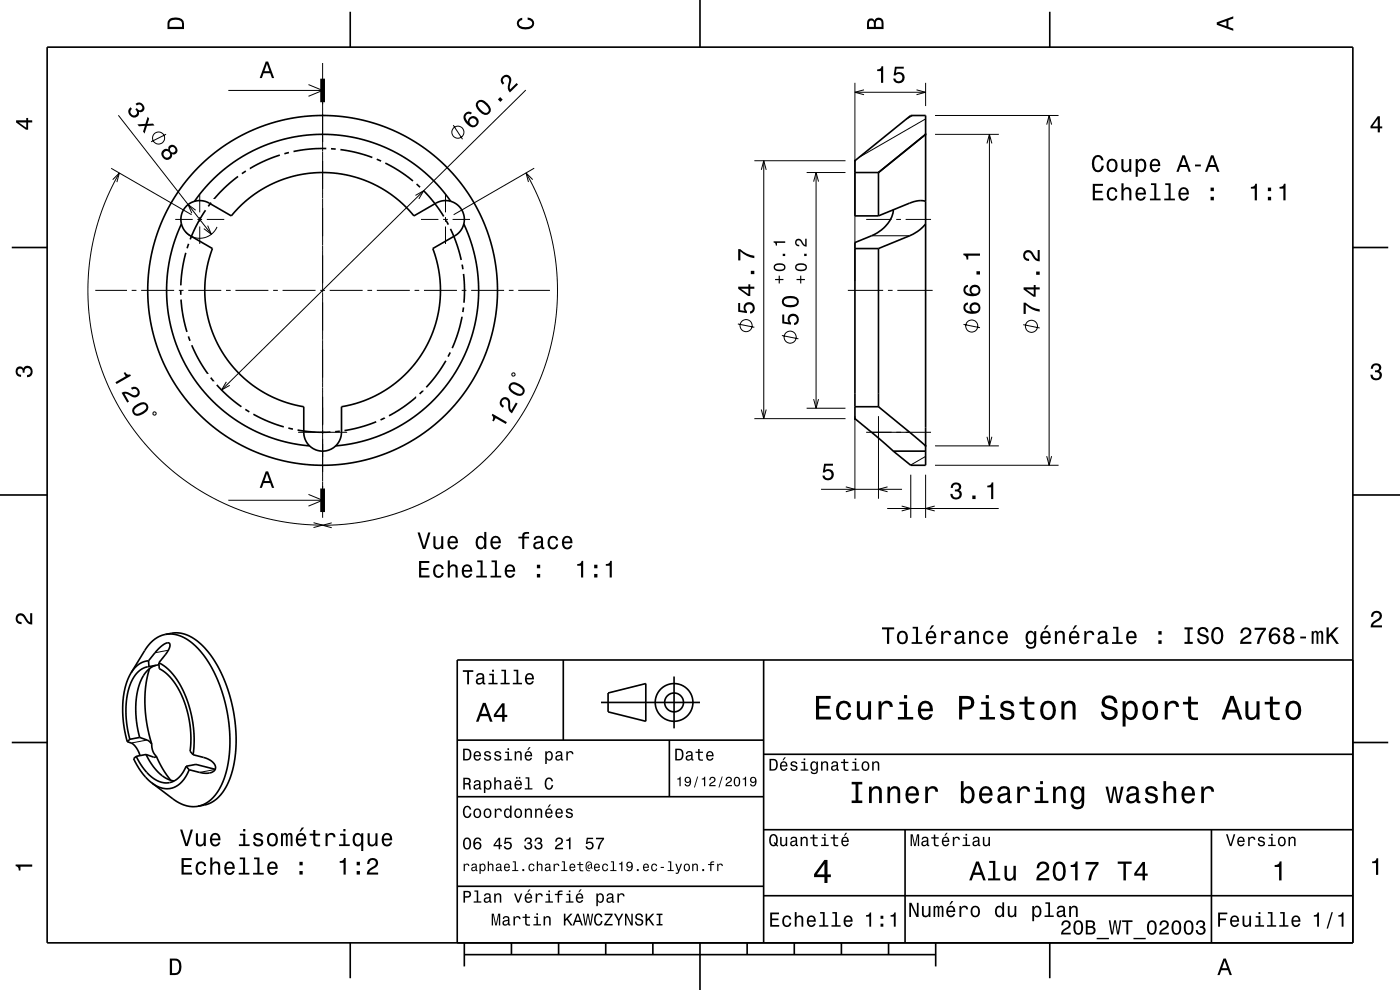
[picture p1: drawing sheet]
<svg xmlns="http://www.w3.org/2000/svg" width="297mm" height="210mm" viewBox="0 0 297 210" stroke-linecap="round" stroke-linejoin="round" font-family="sans-serif">
<g fill="none" stroke="#000" stroke-width=".21">
<path d="M48.4 19.2h20M65.4 17.9l3 1.3-3 1.2M68.4 13.4v6.7M111.5 19.1l-64.5 63.6M181.4 17.6v42M181.4 19.6h15M183.3 19.1l-1.9 .5 1.9 .5M194.4 19.1l2 .5-2 .5M196.4 17.6v4.9M23.6 35.7l17 9.8M23.9 38.1l1.4-1.4-.5 1.9M25.1 24.5l19.7 25.2"/>
<path d="M25.3 36.7l-1.6 3.1-1.3 2.7-2 6.2-.8 3.1-.6 3.5-.3 3.5-.1 3.2 .5 6.3 .5 3.2 .8 3.4 2.2 6.1 1.3 2.9 1.6 2.9 1.7 2.7 1.9 2.7 2.3 2.7 2.1 2.1 4.5 4 2.6 1.9 3 1.8 5.8 2.9 5.9 2 3.2 .8 3.4 .6 3.3 .3 3.2 .1M35.2 28.5l-3.2 1.6M68.4 21.1v11M68.4 32.2v29.9M96.2 26.6l1.9 2.9M111.6 36.7l2.7 5.4 1.2 3.1 1 3.3 1.3 6.1 .3 3.5 .2 3.3-.4 6.2-.5 3.5-.8 3.1-1.9 6-1.4 3.2-1.7 3-1.5 2.6-2.1 2.9-1.9 2.3-2.3 2.5-4.7 4.2-2.9 2-2.7 1.8-5.8 2.9-3.5 1.3-2.9 .8-6.4 1.3-6.5 .4M113 38.1l-1.4-1.4 .5 1.9M113.3 35.7l-17.1 9.8M160 34.1h19.4M161.5 36l.5-1.9 .5 1.9M162 34.1v54.7M171.1 36.6h8.3"/>
<path d="M172.6 38.5l.5-1.9 .5 1.9M173.1 36.6v50M193.6 24.5l-1.4 .8M196.4 25.2l-14.1 8.2M198.4 24.5h26.2M198.4 28.5h13.5M209.4 30.4l.5-1.9 .5 1.9M209.9 28.5v66.1M222.1 26.4l.5-1.9 .5 1.9M222.6 24.5v74.2M37.2 46.5h3.7M41.5 44.6l-1.6-1.2 .8 1.8"/>
<path d="M41.9 46.5h1M42.4 41.3v3.7M42.4 46v1M42.4 48v3.7M43.9 46.5h3.7M44.1 47.9l.7 1.8-1.6-1.2M46 48.1a4 4 0 0 1-6.6 1.2M88.1 41.5l1.8-1-1 1.7M89.3 46.5h3.7M94 46.5h1M94.5 41.3v3.7M94.5 46v1"/>
<path d="M94.5 48v3.7M96 46.5h3.7M183.8 46.5h5.3M184.9 50h8.1M190.1 46.5h1M192.1 46.5h5.4M20.2 61.6h6.7M27.9 61.6h1M29.9 61.6h7M37.9 61.6h1M39.9 61.6h7M47.9 61.6h1"/>
<path d="M49.9 61.6h7M57.9 61.6h1M59.9 61.6h7M67.9 61.6h1M68.4 62.2v19.9M69.9 61.6h7M77.9 61.6h1M79.9 61.6h7M87.9 61.6h1M89.9 61.6h7M97.9 61.6h1M99.9 61.6h7"/>
<path d="M107.9 61.6h1M108.7 79.2h.5v.5h-.6zM109.9 61.6h6.8M156.5 68.7l3.5 .7M165.9 71.2l3.5 .7M179.9 61.6h7.5M188.4 61.6h1M190.4 61.6h7.5M204.4 68.8l3.5 .7M217.1 68.9l3.5 .7M32.5 87.5l.5-.1 .1 .6h-.6zM48 81l-1 1.7 1.7-1"/>
<path d="M63.2 91.7h3.7M67.9 91.7h1M68.4 82.2v19.9M69.9 91.7h3.7M160 88.8h19.4M161.5 86.9l.5 1.9 .5-1.9M171.1 86.6h8.3M172.6 84.7l.5 1.9 .5-1.9M181.4 88.3v17.5M183.8 91.7h13.7M186.4 88.3v17.5M196.4 96.8l-3.2 1.9"/>
<path d="M198.4 98.7h26.2M198.4 94.6h13.5M209.4 92.7l.5 1.9 .5-1.9M222.1 96.8l.5 1.9 .5-1.9M48.4 106.1h20M65.4 104.9l3 1.2-3 1.3M66.5 110.9l1.9 .5-1.9 .5M68.4 102.2v1.4M68.4 103.1v6.7M70.4 110.9l-2 .5 2 .5M174.2 103.8h17.2M179.4 103.3l2 .5-2 .5"/>
<path d="M188.2 107.9h23.7M188.3 103.3l-1.9 .5 1.9 .5M191.3 107.3l1.9 .6-1.9 .5M193.2 100.7v9.2M196.4 100.7v9.2M198.3 107.3l-1.9 .6 1.9 .5M35.7 137.9l-2.8 .6M31.2 157l-3.4 .6M45.6 163.2l-3.3 .6"/>
<circle cx="33.6" cy="29.3" r="1.28"/>
<circle cx="97.1" cy="28" r="1.28"/>
<circle cx="158.3" cy="69.1" r="1.28"/>
<circle cx="167.6" cy="71.5" r="1.28"/>
<circle cx="206.1" cy="69.2" r="1.28"/>
<circle cx="218.8" cy="69.2" r="1.28"/>
</g>
<g fill="none" stroke="#000" stroke-width=".35">
<path d="M10 10h277v190h-277zM74.3 2.5v7.5M148.5 0v10M222.7 2.5v7.5M50.5 37.4l-2.7 2.3-2.4 2.5M52.1 36.3l-.8 .5M59.4 32.9l-3.5 1.3-2.9 1.6M61.3 32.4l-1 .2M69.2 31.5l-3.5 .1-3.4 .5M70.2 31.5l1 .1M72.2 31.7l3.5 .7 3.3 1M79.9 33.8l.9 .4"/>
<path d="M81.7 34.6l3.1 1.7 2.8 2.1M88.4 39l.7 .7M181.4 36.6h5M186.4 36.6v9.2M196.4 28.5l-10 8.1M2.5 52.5h7.5M38.5 47.5l-1.5 3.7-1 3.9-.6 3.9v4.3l.4 4 .9 3.6 1.3 3.8 1.8 3.5 2.2 3.4 2.6 3 3 2.7 3.2 2.3 3.3 1.8 4 1.6 3.6 1 4 .6M39.4 53.6l-.7 3.5-.3 3.4M40 51.7l-.3 1M41.3 42.7l2.3-3 2.8-2.8 3.1-2.5 3.2-1.9 3.9-1.8 3.8-1.2 3.7-.7 4-.3 4 .2 3.9 .7 4.1 1.2 3.4 1.5 3.4 2.1 3.2 2.4 3 3 2.5 3.1M43.6 44.6l-1.7 2.8-1.5 3.4M44.8 43l-.6 .8"/>
<path d="M89.8 40.4l2.3 2.6 2 2.9M94.6 46.8l.5 .8M95.6 48.5l1.2 3 1 3.6M95.6 42.7a4 4 0 0 1 2.9 3.4 4 4 0 0 1-2 3.9l-4.7 2.7 .9 2.7 .5 2.7 .2 2.5v3l-.4 2.7-.7 2.7-.9 2.6-1.4 2.6-1.7 2.5-1.6 1.9-1.9 1.9-2.2 1.7-2.4 1.4-2.5 1.2-2.6 .9-2.7 .6v5.4a4 4 0 0 1-4 4 4 4 0 0 1-4-4v-5.4l-2.5-.6-2.8-.9-2.5-1.2-2.6-1.6-2.1-1.7-1.8-1.7-1.8-2.1-1.5-2.3-1.3-2.7-1-2.6-.6-2.4-.4-3v-2.7l.2-2.8 .5-2.7 .9-2.6-5.1-2.9-1-1.1-.5-1.2M95.6 42.7l-1.5-.1-1.2 .3-5.1 2.9-1.8-2-2.1-1.9-2.5-1.7-2.4-1.3-2.5-1-2.9-.8-3-.4-2.5-.1-2.5 .2-2.9 .5-2.4 .7-2.6 1-2.6 1.5-2.1 1.4-2 1.8-1.9 2.1-4.7-2.7a4 4 0 0 0-4.4 .2 4 4 0 0 0-1.5 4.2M98 56.1l.2 1M98.3 58.1l.2 3-.1 3.1M98.4 47.5l1.6 4.2 .9 3.7 .6 4.2v3.7l-.5 4-.9 3.9-1.4 3.7-1.7 3.4-2 3.1-3 3.4-2.7 2.5-3.3 2.3-3.3 1.9-3.9 1.5-3.4 1-4.2 .6M181.4 52.7h5M186.4 45.8h-5v-11.7l11.8-9.6h3.2v74.2h-3.2l-3.7-3M186.4 52.7v33.6M189.5 44.5a6.9 6.9 0 0 1-4.6 5.5l-3.5 1.5v37.3l8.1 6.9"/>
<path d="M196.4 47.5a13.2 13.2 0 0 1-5.3 3.3l-4.7 1.9M196.4 42.7a5.5 5.5 0 0 0-4.1 .7l-5.9 2.4M287 52.5h7.5M38.3 61.5l.1 1M38.4 63.5l.4 3.5 .9 3.4M40 71.4l.3 .9M40.7 73.2l1.5 3.2 1.9 2.9M94.6 76.5l-2.1 3.2-2.1 2.4M95.5 74.8l-.4 .8M98 67.2l-.8 3.4-1.3 3.3M98.3 65.2l-.1 1M44.7 80.1l.6 .8"/>
<path d="M46 81.6l2.3 2.3 2.9 2.4M52 86.8l.9 .6M53.8 87.9l3.1 1.5 3.3 1.1M61.2 90.8l.9 .2M63.1 91.2l3.5 .4 3.5 .1M72.1 91.5l-1 .1M79.8 89.5l-3.1 1-3.6 .8M81.6 88.6l-.9 .5M88.3 84.2l-2.8 2.2-3 1.8M89.7 82.9l-.7 .7M181.4 86.3h5M186.4 86.3l10 8.3"/>
<path d="M189.5 95.7h6.9M0 105h10M287 105h10M35.1 134.6l2.2-.4 2 .3 2.3 1.3 2 1.8 1.9 2.6 1.6 3 1.4 3.6 1 3.8 .5 4 .1 3.3-.4 3.9-.9 3.1-1.2 2.6-1.5 1.9-1.8 1.1-2.3 .5M35.1 134.6h1.9l2 .7 2.1 1.4 1.9 2.1 1.7 2.4 1.5 3.1 1.3 3.7 .7 3.1 .5 3.5 .1 3.6-.3 3.2-.7 3-1.1 2.6-1.4 2.1-1.7 1.3-1.6 .6M35.1 134.6l-1.7 .6-1.7 1.4-.9 1.2-3 5M119.5 140v17M162 140v60M287 140h-190v60M2.5 157.5h7.5M27 157.3a3.8 3.8 0 0 1 2.7 3M27.5 156.8l-.5 .5"/>
<path d="M27.8 142.8l-.7 1.2-.5 1.7-.6 3.7 .2 3.9 .8 4M29.6 156.4l.7 .3a2.94 2.94 0 0 1 1.9 1.1M29.6 156.4l-2.1 .4M31.5 140.2l1.4-1.7a4.6 4.6 0 0 1 2.8-2.2 .72 .72 0 0 1 .2 1.3l-.5 .8-1.7 2.2M31.5 140.2l-1 .2-1 .5-.9 .7-.8 1.2M31.5 140.2l.1 1.2M31.6 141.4l-1.4 .5-1.3 1-1 1.6-.7 2-.4 2.3-.1 2.8 .3 3 .5 2.2M31.7 141.8l-.8 3.7-.2 4 .5 4.2 1 4.1M32.2 157.8l.2 1.5 .7 1M33 141.1l-1.3 .7-1 1.1-.9 1.6-.7 2.3-.3 2.4v2.4l.3 2.4 .5 2.4M33.7 140.6l.1 1.2 1.6 1.1 1.4 1.6 1.2 2 1.1 2.4 .8 2.5 .4 2.5 .2 2.7-.2 2.8 .7 .7M33.7 140.6l1.7 1.1 1.6 1.8 1.4 2.1 1.3 2.8 .9 3.1 .4 2.9 .2 2.7-.2 3"/>
<path d="M33.7 141l-2.1 .4M97 157h65M127.5 149h21M129 147l8-2v8l-8-2zM142 157v12M143 143.5v11M287 157.5h7.5M28.9 160.4l-.6 .5 .8 1.4 1.4 2.1 1.7 1.7M28.9 160.4l1.3 2.3 1.3 1.6 1.5 1.1 1.5 .6h1.6l1.3-.6 1.1-1.1 1-1.8M31 160l1.7 .6h.3l.1-.3M31 160l1.2 2.1 1.5 1.8 1.5 1.2 1.7 .6M31 160l-2.1 .4"/>
<path d="M32.2 166.1l5.8 4.2 2.1 .7h1.9M33.1 160.3l1.5 2.9 1.6 2.3M39.5 162.5l2.1-.4 4.1 1.1M39.5 162.5l.6 .8M40.1 163.3l-.6 1.3-.9 1.2-1 .8-.9 .5-1.1 .2-1-.1-1.1-.4-1.3-.7M41 160.1a10.5 10.5 0 0 1 3.5 1.1 1.59 1.59 0 0 1 1 2.3 3.2 3.2 0 0 1-3.2 .3l-2.2-.5M97 169h65M162 176h125M162 160h125M192 176v24M257 176v24M97 188h65"/>
<path d="M162 190h125M74.3 200v7.5M98.5 202.5h100M98.5 200v5M108.5 200v2.5M118.5 200v2.5M128.5 200v2.5M138.5 200v2.5M148.5 200v10M158.5 200v2.5M168.5 200v2.5M178.5 200v2.5"/>
<path d="M188.5 200v2.5M198.5 200v5M222.7 200v7.5"/>
<circle cx="68.4" cy="61.6" r="37.1"/>
<circle cx="143" cy="149" r="2"/>
<circle cx="143" cy="149" r="4"/>
</g>
<path d="M68.4 16.7v5M68.4 103.6v5" fill="none" stroke="#000" stroke-width="1" stroke-linecap="butt"/>
<g fill="#000">
<path d="M36 4a2.18 2.18 0 0 0-.5 2.2h3.5v-1.2a1.43 1.43 0 0 0-1.7-1.3zM36.3 4.4a2.15 2.15 0 0 1 2.2 .3l.1 1h-2.6v-1z" fill-rule="evenodd"/>
<path d="M56.4 13.1l-1.3 3.5h.5l.3-1.1h1.4l.4 1.1h.5l-1.3-3.5zM56.6 13.6l.6 1.5h-1.1z" fill-rule="evenodd"/>
<path d="M109.9 4.2l.9-.4v.4a.7 .7 0 0 0-.7 .5 .7 .7 0 0 0 .3 .8 1.7 1.7 0 0 0 2.5-.5 .9 .9 0 0 0-1-.8v-.5a1.24 1.24 0 0 1 1.4 1.1 1.24 1.24 0 0 1-1 1.4 2.22 2.22 0 0 1-2.5-.7l-.2-.5z" fill-rule="evenodd"/>
<path d="M184.2 4.2l-.3 .7v1.3h3.5v-1.3a.98 .98 0 0 0-.7-1.1 .98 .98 0 0 0-1.2 .6 .84 .84 0 0 0-1.3-.2zM184.5 4.5a.54 .54 0 0 1 .6-.1 .54 .54 0 0 1 .3 .6v.7h-1zM185.9 4.4a.62 .62 0 0 1 .8-.1 .62 .62 0 0 1 .3 .6v.8h-1.2z" fill-rule="evenodd"/>
<path d="M186.1 14.7v.4h.8v2.5h.5v-3.6h-.4a.77 .77 0 0 1-.9 .7zM189.9 14.1l-.3 1.9h.4a.8 .8 0 0 1 1.2-.2 .8 .8 0 0 1-.1 1.2 .8 .8 0 0 1-1.2-.3h-.4a1.21 1.21 0 0 0 1.5 1 1.21 1.21 0 0 0 .8-1.6 1.21 1.21 0 0 0-1.7-.6l.1-.9h1.5v-.5z" fill-rule="evenodd"/>
<path d="M258.1 4.7v.6l3.5 1.2v-.4l-1-.4v-1.4l1-.4v-.4zM258.6 5l1.6-.5v1z" fill-rule="evenodd"/>
<path d="M3.4 25.5v.5l2.1 1.5h.5v-1.5h.8v-.5h-.8v-.5h-.4v.5zM4 26h1.6v1.1z" fill-rule="evenodd"/>
<path d="M27.7 22.8a1.17 1.17 0 0 0 0 1.9 1.17 1.17 0 0 0 1.8-.7v-.3a.9 .9 0 0 0 1.1-.4 .9 .9 0 0 0-.3-1.1 1.05 1.05 0 0 0-1.5-.2l.2 .4a.62 .62 0 0 1 .8-.2 .62 .62 0 0 1 .3 .8 .62 .62 0 0 1-.8 .3l-.3-.4-.3 .3a.72 .72 0 0 1 .2 1 .72 .72 0 0 1-1 .2 .72 .72 0 0 1-.1-1l.2-.3zM29.2 26.4l.3 .4 1.2-.1-.4 1.2 .4 .4 .5-1.6 1.6-.1-.3-.4-1.2 .1 .3-1.1-.3-.4-.5 1.5z" fill-rule="evenodd"/>
<path d="M34.6 31.8a1.17 1.17 0 0 0 .2 1.9 1.17 1.17 0 0 0 1.7-.7v-.3a.89 .89 0 0 0 1.1-.4 .89 .89 0 0 0-.2-1.1 .89 .89 0 0 0-1.1-.5 .89 .89 0 0 0-.6 1 .88 .88 0 0 0-1.1 .1zM34.7 32.7a.71 .71 0 0 1 1.4 0 .71 .71 0 0 1-1.4 0zM36 31.8a.6 .6 0 0 1 1.2 0 .6 .6 0 0 1-1.2 0z" fill-rule="evenodd"/>
<path d="M98.7 24a1.58 1.58 0 0 0 .4 2.4 1.26 1.26 0 0 0 1.8 .5 1.26 1.26 0 0 0 .3-1.9 1.11 1.11 0 0 0-1.3-.3 1.11 1.11 0 0 0-.6 1.1 1.03 1.03 0 0 1-.3-1.5 .58 .58 0 0 1 .8 0l.3-.3a.99 .99 0 0 0-1.4 0zM99.6 25.9a.75 .75 0 0 1 1.5 0 .75 .75 0 0 1-1.5 0zM101.3 21.5a1.43 1.43 0 0 0 .4 2.1 1.42 1.42 0 0 0 2.1 .5 1.42 1.42 0 0 0-.4-2.2 1.51 1.51 0 0 0-2.1-.4zM101.6 21.8l.3-.2a2.39 2.39 0 0 1 1.8 1.9l-.5 .5a2.38 2.38 0 0 1-1.8-1.9zM105.6 21.1l.5 .5 .5-.5-.5-.5zM106.6 16.2a1.12 1.12 0 0 0 .1 1.8l.3-.4a.71 .71 0 0 1-.2-.9 .71 .71 0 0 1 .9-.3 .71 .71 0 0 1 .3 1 1.8 1.8 0 0 0 .2 2.2l1.7-1.7-.3-.3-1.4 1.4a2.22 2.22 0 0 1 .3-1.9 1.08 1.08 0 0 0-.6-1.1 1.08 1.08 0 0 0-1.3 .2z" fill-rule="evenodd"/>
<path d="M181.2 33.9h.4v.4h-.4z" fill-rule="evenodd"/>
<path d="M196.2 28.3h.4v.4h-.4z" fill-rule="evenodd"/>
<path d="M232 33.3a2.52 2.52 0 0 0 .4 3.1 1.27 1.27 0 0 0 1.8-1.2h-.5a.82 .82 0 0 1-1.1 .8 2.08 2.08 0 0 1 0-2.6 .71 .71 0 0 1 1 .6h.5a1.19 1.19 0 0 0-.8-1.1 1.19 1.19 0 0 0-1.3 .4zM235.1 34a1.53 1.53 0 0 0 .8 2.5 1.48 1.48 0 0 0 1.2-1.4 1.48 1.48 0 0 0-1.2-1.5l-.5 .2zM235.4 34.3a.67 .67 0 0 1 .7-.2 .67 .67 0 0 1 .5 .5 1.11 1.11 0 0 1-.7 1.6 1.17 1.17 0 0 1-.5-1.9zM237.9 33.7v1.8a.89 .89 0 0 0 .6 1 .89 .89 0 0 0 1.1-.5v.5h.4v-2.8h-.4v1.6a.64 .64 0 0 1-.4 .8 .64 .64 0 0 1-.8-.3l-.1-2.1zM240.9 33.7v3.8h.5v-1.5a.93 .93 0 0 0 1 .5 .93 .93 0 0 0 .7-.8 1.51 1.51 0 0 0-1-2.1l-.4 .2-.3 .4v-.5zM241.6 34.3a.63 .63 0 0 1 .6-.2 .63 .63 0 0 1 .5 .5 1.13 1.13 0 0 1-.6 1.5 1.18 1.18 0 0 1-.5-1.8zM244.2 34a1.54 1.54 0 0 0 .8 2.5 1.06 1.06 0 0 0 1.1-.8h-.4l-.3 .3-.3 .1a.75 .75 0 0 1-.7-.9h1.7a1.17 1.17 0 0 0-.4-1.3 1.17 1.17 0 0 0-1.5 .1zM244.6 34.2a.66 .66 0 0 1 .8-.1 .66 .66 0 0 1 .3 .8h-1.3zM250.8 32.9l-1.2 3.6h.4l.4-1.1h1.4l.4 1.1h.4l-1.2-3.6zM251.1 33.5l.5 1.5h-1zM253.5 34.9v.4h1.2v-.4zM256.9 32.9l-1.3 3.6h.5l.4-1.1h1.4l.3 1.1h.5l-1.3-3.6zM257.2 33.5l.5 1.5h-1.1z" fill-rule="evenodd"/>
<path d="M292.3 24.7l-1.6 2.1v.4h1.6v.9h.4v-.9h.5v-.4h-.5v-2.1zM292.3 25.2v1.6h-1.1z" fill-rule="evenodd"/>
<path d="M164.4 59.2v.2h.8v.7h.2v-.7h.8v-.2h-.8v-.7h-.2v.7zM164.4 56.1a.79 .79 0 0 0-.3 .8 .79 .79 0 0 0 .7 .6 1.33 1.33 0 0 0 1.8-.8 1.42 1.42 0 0 0-2.2-.6zM164.5 56.5a1.66 1.66 0 0 1 1.8 0v.4a1.66 1.66 0 0 1-1.8 0zM166 53.8v.5h.6v-.5zM164.1 51.2v.2a.54 .54 0 0 1 .5 .7h.2v-.6h1.8v-.3z" fill-rule="evenodd"/>
<path d="M169 59.2v.2h.7v.7h.3v-.7h.8v-.2h-.8v-.7h-.3v.7zM169 56.1a.79 .79 0 0 0-.3 .8 .79 .79 0 0 0 .7 .6 1.33 1.33 0 0 0 1.8-.8 1.42 1.42 0 0 0-2.2-.6zM169 56.5a1.66 1.66 0 0 1 1.8 0v.4a1.66 1.66 0 0 1-1.8 0zM170.6 53.8v.5h.5v-.5zM168.9 50.9a.84 .84 0 0 0-.2 .9 .84 .84 0 0 0 .8 .5v-.4a.49 .49 0 0 1-.5-.3 .49 .49 0 0 1 .3-.6 .49 .49 0 0 1 .6 .3l.1 .2a1.14 1.14 0 0 0 1.1 .8v-1.7h-.3v1.4l-.3-.2-.7-1a.77 .77 0 0 0-.9 .1z" fill-rule="evenodd"/>
<path d="M231.8 39v3.5h2.2v-.4h-1.7v-1.2h1.5v-.4h-1.5v-1.1h1.7v-.4zM235.1 40.1a1.53 1.53 0 0 0 .8 2.5 1.06 1.06 0 0 0 1.1-1.1h-.4a.67 .67 0 0 1-.6 .7 .67 .67 0 0 1-.7-.6 1.12 1.12 0 0 1 .7-1.5 .6 .6 0 0 1 .6 .6h.4a1.09 1.09 0 0 0-.7-1 1.09 1.09 0 0 0-1.2 .4zM237.9 38.9v3.6h.5v-1.6a.63 .63 0 0 1 .5-.8 .63 .63 0 0 1 .7 .7v1.7h.4v-1.8a.88 .88 0 0 0-.6-1 .88 .88 0 0 0-1 .5v-1.3zM241.2 40.1a1.54 1.54 0 0 0 .8 2.5 1.05 1.05 0 0 0 1.1-.9h-.5l-.2 .4-.4 .1a.75 .75 0 0 1-.7-.9h1.8a1.16 1.16 0 0 0-.5-1.4 1.16 1.16 0 0 0-1.4 .2zM241.5 40.3a.66 .66 0 0 1 .8-.1 .66 .66 0 0 1 .3 .7h-1.3zM244.2 38.9v.4h.7v2.8h-1v.4h2.3v-.4h-.9v-3.2zM247.2 38.9v.4h.7v2.8h-.9v.4h2.3v-.4h-1v-3.2zM250.3 40.1a1.54 1.54 0 0 0 .8 2.5 1.06 1.06 0 0 0 1.1-.9h-.5l-.2 .4-.4 .1a.75 .75 0 0 1-.7-.9h1.8a1.16 1.16 0 0 0-.5-1.4 1.16 1.16 0 0 0-1.4 .2zM250.6 40.3a.66 .66 0 0 1 .8-.1 .66 .66 0 0 1 .4 .7h-1.4zM256.8 41.7v.8h.7v-.8zM256.8 39.8v.7h.7v-.7z" fill-rule="evenodd"/>
<path d="M265.4 39.7v.3h.8v2.5h.4v-3.5h-.3a.77 .77 0 0 1-.9 .7zM269 41.7v.8h.7v-.8zM269 39.8v.7h.7v-.7zM271.4 39.7v.3h.9v2.5h.4v-3.5h-.3a.77 .77 0 0 1-1 .7z" fill-rule="evenodd"/>
<path d="M156.6 64.3v1.8l1.9 .3v-.4a.8 .8 0 0 1-.3-1.2 .8 .8 0 0 1 1.3 .1 .8 .8 0 0 1-.4 1.2v.4a1.21 1.21 0 0 0 1.1-1.5 1.21 1.21 0 0 0-1.7-.8 1.21 1.21 0 0 0-.5 1.7l-1-.1v-1.5zM156.6 60.8v.5l2.1 1.5h.5v-1.5h.8v-.5h-.8v-.5h-.4v.5zM157.2 61.3h1.6v1.1zM159.3 57.4v.7h.7v-.7zM156.6 52.8v2.4h.5v-1.9a5.2 5.2 0 0 0 2.9 1.5v-.5a5.3 5.3 0 0 1-3-1.5z" fill-rule="evenodd"/>
<path d="M166 66.7v1.9l1.8 .3v-.4a.78 .78 0 0 1-.2-1.2 .78 .78 0 0 1 1.2 0 .78 .78 0 0 1-.1 1.1l-.2 .1v.5a1.21 1.21 0 0 0 1-1.5 1.21 1.21 0 0 0-1.6-.9 1.21 1.21 0 0 0-.6 1.8l-.9-.1v-1.6zM166.3 63.1a1.13 1.13 0 0 0-.4 1.2 1.13 1.13 0 0 0 1 .8 2.28 2.28 0 0 0 2.5-.6 1.14 1.14 0 0 0-.9-1.6 2.86 2.86 0 0 0-2.2 .2zM166.4 63.6a2.37 2.37 0 0 1 2.6 0v.7a2.37 2.37 0 0 1-2.6 0z" fill-rule="evenodd"/>
<path d="M204.6 64.5a1.33 1.33 0 0 0 0 1.4 1.33 1.33 0 0 0 1.3 .7 1.63 1.63 0 0 0 2.1-1.3 1.15 1.15 0 0 0-1.6-1.1 1.15 1.15 0 0 0-.3 1.9 1.03 1.03 0 0 1-1.3-.9 .59 .59 0 0 1 .5-.6v-.5zM206.1 65.4a.75 .75 0 0 1 1.5 0 .75 .75 0 0 1-1.5 0zM204.6 60.7a1.33 1.33 0 0 0 0 1.5 1.33 1.33 0 0 0 1.3 .6 1.63 1.63 0 0 0 2.1-1.2 1.15 1.15 0 0 0-1.6-1.2 1.15 1.15 0 0 0-.3 1.9 1.03 1.03 0 0 1-1.3-.8 .59 .59 0 0 1 .5-.6v-.5zM206.1 61.6a.75 .75 0 0 1 1.5 0 .75 .75 0 0 1-1.5 0zM207.1 57.5v.7h.8v-.7zM204.4 53.8v.3a.77 .77 0 0 1 .6 1h.4v-.9h2.5v-.4z" fill-rule="evenodd"/>
<path d="M217.1 64.2v2.4h.5v-1.9a5.2 5.2 0 0 0 3 1.4v-.5a5.3 5.3 0 0 1-3-1.4zM217.1 60.9v.5l2.2 1.5h.4v-1.5h.9v-.5h-.9v-.4h-.4v.4zM217.7 61.4h1.6v1.1zM219.8 57.6v.7h.8v-.7zM217.3 53.4a1.19 1.19 0 0 0-.2 1.3 1.19 1.19 0 0 0 1.2 .7v-.5a.7 .7 0 0 1-.8-.5 .7 .7 0 0 1 .5-.9 .7 .7 0 0 1 .8 .5 1.8 1.8 0 0 0 1.8 1.4v-2.4h-.5v1.9a2.2 2.2 0 0 1-1.1-1.4 1.11 1.11 0 0 0-1.7-.1z" fill-rule="evenodd"/>
<path d="M291.1 77.4a1.08 1.08 0 0 1 1.4-.2 1.08 1.08 0 0 1 .4 1.2l-.3 .3a1.06 1.06 0 0 1 .5 1.3 1.06 1.06 0 0 1-1.2 .7 1.1 1.1 0 0 1-1.2-1.2h.5a.71 .71 0 0 0 1 .8 .71 .71 0 0 0 .1-1.3h-.6v-.4a.61 .61 0 0 0 .8-.3 .61 .61 0 0 0-.2-.8 .61 .61 0 0 0-.9 .2l-.1 .5h-.5z" fill-rule="evenodd"/>
<path d="M3.6 78a.86 .86 0 0 1 1.4 .2 1.06 1.06 0 0 1 1.2-.6 1.06 1.06 0 0 1 .7 1.2 1.1 1.1 0 0 1-1.2 1.2v-.4a.71 .71 0 0 0 .8-1 .71 .71 0 0 0-1.3-.1v.6h-.4a.61 .61 0 0 0-.3-.8 .61 .61 0 0 0-.8 .2 .61 .61 0 0 0 .2 .8l.6 .2v.4a1.15 1.15 0 0 1-1.2-.6 1.15 1.15 0 0 1 .3-1.3z" fill-rule="evenodd"/>
<path d="M26.2 79.1l.5 .7-2.2 1.3 .2 .4 3.1-1.8-.2-.3a.77 .77 0 0 1-1-.5zM25.8 83.3l1.2 2.1 .4-.2-1-1.7a2.22 2.22 0 0 1 1.8 .7 1.14 1.14 0 0 0 1.4-1.3 1.14 1.14 0 0 0-1.8-.6l.2 .4a.7 .7 0 0 1 1 0 .7 .7 0 0 1 0 1 .7 .7 0 0 1-1 0 1.82 1.82 0 0 0-2.2-.4zM28.5 86.2a1.14 1.14 0 0 0-.3 1.5 1.14 1.14 0 0 0 1.4 .4 2.32 2.32 0 0 0 1.9-1.7 1.14 1.14 0 0 0-1.6-1zM28.9 86.5a2.16 2.16 0 0 1 1.8-.7l.4 .6a2.37 2.37 0 0 1-2.3 1.3l-.3-.6z" fill-rule="evenodd"/>
<path d="M104.5 87.8l-.2 .3a.77 .77 0 0 1 .1 1.1l.3 .2 .4-.7 2.2 1.2 .2-.4zM106.5 84.5a1.16 1.16 0 0 0 .2 2l.2-.4a.71 .71 0 0 1-.5-.9 .71 .71 0 0 1 .9-.5 .71 .71 0 0 1 .5 .9 1.8 1.8 0 0 0 .8 2.1l1.2-2.1-.4-.2-.9 1.6a2.24 2.24 0 0 1-.3-1.8 1.07 1.07 0 0 0-1.7-.7zM108.4 81.2a1.14 1.14 0 0 0 0 1.9 2.27 2.27 0 0 0 2.4 .7 1.14 1.14 0 0 0 .1-1.8 2.31 2.31 0 0 0-2.5-.8zM108.4 81.8l.2-.2a2.36 2.36 0 0 1 2.3 1.3l-.3 .6a2.39 2.39 0 0 1-2.3-1.3z" fill-rule="evenodd"/>
<path d="M181.2 88.6h.4v.4h-.4z" fill-rule="evenodd"/>
<path d="M181.2 88.6h.4v.4h-.4z" fill-rule="evenodd"/>
<path d="M196.2 94.4h.4v.4h-.4z" fill-rule="evenodd"/>
<path d="M56.4 100l-1.3 3.5h.5l.3-1h1.4l.4 1h.5l-1.3-3.5zM56.6 100.5l.6 1.5h-1.1z" fill-rule="evenodd"/>
<path d="M88.6 112.9l1.1 3.6h.5l1.1-3.6h-.5l-.8 3-.9-3zM91.9 113.7v1.8a.89 .89 0 0 0 .7 1 .89 .89 0 0 0 1-.5v.5h.4v-2.8h-.4v1.6a.65 .65 0 0 1-.4 .8 .65 .65 0 0 1-.8-.3v-2.1zM95.2 114a1.55 1.55 0 0 0 .8 2.6 1.07 1.07 0 0 0 1.1-.9h-.4l-.3 .3-.3 .2a.76 .76 0 0 1-.7-1h1.8a1.17 1.17 0 0 0-.5-1.3 1.17 1.17 0 0 0-1.5 .1zM95.6 114.3a.66 .66 0 0 1 .8-.2 .66 .66 0 0 1 .3 .8h-1.3zM101.2 114a1.58 1.58 0 0 0 .7 2.6l.5-.2 .3-.4v.5h.5v-3.7h-.5v1.4a.89 .89 0 0 0-1.5-.2zM101.5 114.3a.62 .62 0 0 1 .7-.2 .62 .62 0 0 1 .5 .5 1.12 1.12 0 0 1-.7 1.6 1.19 1.19 0 0 1-.5-1.9zM104.3 114a1.54 1.54 0 0 0 .8 2.6 1.07 1.07 0 0 0 1.1-.9h-.4l-.2 .3-.4 .2a.76 .76 0 0 1-.7-1h1.8a1.17 1.17 0 0 0-.5-1.3 1.17 1.17 0 0 0-1.5 .1zM104.7 114.3a.66 .66 0 0 1 .8-.2 .66 .66 0 0 1 .3 .8h-1.3zM110 113.8v.4h.8v2.3h.4v-2.3h1v-.4h-1l.1-.3 .3-.2 .6-.1v-.3a1.04 1.04 0 0 0-1.4 .7v.2zM113.5 113.9l-.3 .6h.4a.55 .55 0 0 1 .7-.5 .55 .55 0 0 1 .4 .8h-.2a1 1 0 0 0-1.1 .2 1 1 0 0 0-.2 1.1 .93 .93 0 0 0 1.6 0l.1 .3 .6 .1v-.4h-.3v-1.6a1.02 1.02 0 0 0-1.7-.6zM113.7 115.4l1.1-.3a.77 .77 0 0 1-.2 .8 .77 .77 0 0 1-.9 .1zM116.5 114a1.53 1.53 0 0 0 .8 2.6 1.07 1.07 0 0 0 1.1-1.1h-.4a.67 .67 0 0 1-.6 .7 .67 .67 0 0 1-.7-.6 1.11 1.11 0 0 1 .6-1.6 .59 .59 0 0 1 .7 .6h.4a1.09 1.09 0 0 0-.8-.9 1.09 1.09 0 0 0-1.1 .3zM119.5 114a1.54 1.54 0 0 0 .8 2.6 1.07 1.07 0 0 0 1.1-.9h-.4l-.3 .3-.3 .2a.76 .76 0 0 1-.7-1h1.7a1.17 1.17 0 0 0-.5-1.3 1.17 1.17 0 0 0-1.4 .1zM119.9 114.3a.66 .66 0 0 1 .8-.2 .66 .66 0 0 1 .3 .8h-1.3z" fill-rule="evenodd"/>
<path d="M174.8 98.4h1.9v.4h-1.5l-.2 .9a1.21 1.21 0 0 1 1.8 .6 1.21 1.21 0 0 1-.8 1.6 1.21 1.21 0 0 1-1.5-1h.4a.79 .79 0 0 0 1.1 .5 .79 .79 0 0 0 .4-1.1 .79 .79 0 0 0-1.1-.3l-.3 .2h-.4z" fill-rule="evenodd"/>
<path d="M202 102.6l-.3 .9h.4a.62 .62 0 0 1 .4-.8 .62 .62 0 0 1 .8 .3 .62 .62 0 0 1-.2 .8h-.5v.4a.72 .72 0 0 1 .9 .5 .72 .72 0 0 1-.5 .9 .72 .72 0 0 1-.9-.5v-.3h-.5a1.18 1.18 0 0 0 1.5 1.2 1.18 1.18 0 0 0 .6-1.9l-.2-.1a.9 .9 0 0 0 .3-1.1 .9 .9 0 0 0-1-.6zM206.3 105.1v.8h.7v-.8zM209.4 103v.4h.9v2.5h.4v-3.6h-.3a.77 .77 0 0 1-1 .7z" fill-rule="evenodd"/>
<path d="M3.6 130.4a1.22 1.22 0 0 1 2 .7l.4 .6 .4 .3v-1.9h.4v2.4a1.8 1.8 0 0 1-1.7-1.4 .71 .71 0 0 0-.9-.5 .71 .71 0 0 0-.5 .8 .71 .71 0 0 0 .9 .5v.5a1.18 1.18 0 0 1-1.2-.7 1.18 1.18 0 0 1 .2-1.3z" fill-rule="evenodd"/>
<path d="M88.9 119v3.5h2.2v-.4h-1.7v-1.2h1.5v-.4h-1.5v-1.1h1.7v-.4zM92.2 120.1a1.53 1.53 0 0 0 .8 2.5 1.07 1.07 0 0 0 1.1-1.1h-.4a.67 .67 0 0 1-.6 .7 .67 .67 0 0 1-.7-.6 1.11 1.11 0 0 1 .6-1.5 .59 .59 0 0 1 .7 .6h.4a1.09 1.09 0 0 0-.7-1 1.09 1.09 0 0 0-1.2 .4zM95 118.9v3.6h.4v-1.6a.63 .63 0 0 1 .6-.8 .63 .63 0 0 1 .6 .7v1.7h.5v-1.8a.88 .88 0 0 0-.6-1 .88 .88 0 0 0-1.1 .5v-1.3zM98.3 120.1a1.54 1.54 0 0 0 .8 2.5 1.07 1.07 0 0 0 1-.9h-.4l-.2 .4-.4 .1a.76 .76 0 0 1-.7-.9h1.8a1.16 1.16 0 0 0-.5-1.4 1.16 1.16 0 0 0-1.4 .2zM98.6 120.3a.66 .66 0 0 1 .8-.1 .66 .66 0 0 1 .3 .7h-1.3zM101.2 118.9v.4h.7v2.8h-.9v.4h2.3v-.4h-.9v-3.2zM104.3 118.9v.4h.7v2.8h-.9v.4h2.2v-.4h-.9v-3.2zM107.4 120.1a1.54 1.54 0 0 0 .8 2.5 1.06 1.06 0 0 0 1-.9h-.4l-.2 .4-.4 .1a.76 .76 0 0 1-.7-.9h1.8a1.16 1.16 0 0 0-.5-1.4 1.16 1.16 0 0 0-1.4 .2zM107.7 120.3a.66 .66 0 0 1 .8-.1 .66 .66 0 0 1 .3 .7h-1.3zM113.9 121.7v.8h.7v-.8zM113.9 119.8v.7h.7v-.7z" fill-rule="evenodd"/>
<path d="M122.4 119.7v.3h.9v2.5h.4v-3.5h-.3a.77 .77 0 0 1-1 .7zM126 121.7v.8h.7v-.8zM126 119.8v.7h.7v-.7zM128.5 119.7v.3h.8v2.5h.5v-3.5h-.3a.77 .77 0 0 1-1 .7z" fill-rule="evenodd"/>
<path d="M187.1 133.1v.4h1.1v3.1h.4v-3.1h1.1v-.4zM190.6 134.2a1.53 1.53 0 0 0 .8 2.5 1.48 1.48 0 0 0 1.2-1.5 1.48 1.48 0 0 0-1.2-1.4l-.5 .1zM190.9 134.4a.67 .67 0 0 1 .7-.2 .67 .67 0 0 1 .5 .6 1.11 1.11 0 0 1-.7 1.5 1.17 1.17 0 0 1-.5-1.9zM193.6 133v.3h.7v2.9h-.9v.4h2.3v-.4h-.9v-3.2zM197.7 132.6l-.5 .9h.3l.7-.9zM196.7 134.2a1.54 1.54 0 0 0 .8 2.5 1.05 1.05 0 0 0 1.1-.9h-.5l-.2 .4-.4 .1a.76 .76 0 0 1-.6-.9h1.7a1.16 1.16 0 0 0-.5-1.4 1.16 1.16 0 0 0-1.4 .2zM197 134.4a.66 .66 0 0 1 .8-.2 .66 .66 0 0 1 .4 .8h-1.3zM199.7 133.9v2.7h.4v-1.6a.67 .67 0 0 1 .4-.7 .67 .67 0 0 1 .8 .2v.2h.5a.89 .89 0 0 0-.7-.9 .89 .89 0 0 0-1 .5v-.4zM202.8 134l-.2 .7h.4a.55 .55 0 0 1 .6-.6 .55 .55 0 0 1 .4 .8l-.2 .1a1 1 0 0 0-1 .2 1 1 0 0 0-.3 1 .94 .94 0 0 0 1.6 0l.1 .3 .6 .1v-.4h-.2l-.1-1.6a1.02 1.02 0 0 0-1.7-.6zM203 135.5l1.1-.3a.77 .77 0 0 1-.2 .9 .77 .77 0 0 1-.9 .1zM205.6 133.9v2.7h.4v-1.6a.63 .63 0 0 1 .4-.8 .63 .63 0 0 1 .8 .4v2h.5v-1.8a.89 .89 0 0 0-.6-1 .89 .89 0 0 0-1.1 .5v-.4zM208.8 134.2a1.52 1.52 0 0 0 .9 2.5 1.05 1.05 0 0 0 1.1-1.1h-.4a.67 .67 0 0 1-.7 .7 .67 .67 0 0 1-.7-.6 1.12 1.12 0 0 1 .7-1.5 .6 .6 0 0 1 .6 .6h.5a1.09 1.09 0 0 0-.8-1 1.09 1.09 0 0 0-1.2 .4zM211.9 134.2a1.54 1.54 0 0 0 .8 2.5 1.05 1.05 0 0 0 1.1-.9h-.5l-.2 .4-.4 .1a.76 .76 0 0 1-.7-.9h1.8a1.16 1.16 0 0 0-.5-1.4 1.16 1.16 0 0 0-1.4 .2zM212.2 134.4a.66 .66 0 0 1 .8-.2 .66 .66 0 0 1 .3 .8h-1.3zM217.8 134.2a1.57 1.57 0 0 0 .8 2.5l.5-.2 .3-.3a.73 .73 0 0 1-.3 1 .73 .73 0 0 1-1-.4h-.4a1.1 1.1 0 0 0 1.2 .9 1.1 1.1 0 0 0 .9-1.2v-2.6h-.4v.4l-.3-.4a.89 .89 0 0 0-1.3 .3zM218.2 134.4a.63 .63 0 0 1 .7-.2 .63 .63 0 0 1 .4 .6 1.11 1.11 0 0 1-.6 1.5 1.19 1.19 0 0 1-.5-1.9zM222 132.6l-.6 .9h.3l.7-.9zM221 134.2a1.54 1.54 0 0 0 .8 2.5 1.06 1.06 0 0 0 1.1-.9h-.5l-.2 .4-.4 .1a.76 .76 0 0 1-.7-.9h1.8a1.16 1.16 0 0 0-.5-1.4 1.16 1.16 0 0 0-1.4 .2zM221.3 134.4a.66 .66 0 0 1 .8-.2 .66 .66 0 0 1 .4 .8h-1.4zM223.8 133.9v2.7h.4v-1.6a.64 .64 0 0 1 .4-.8 .64 .64 0 0 1 .8 .4v2h.5v-1.8a.89 .89 0 0 0-.6-1 .89 .89 0 0 0-1.1 .5v-.4zM228 132.6l-.5 .9h.3l.7-.9zM227.1 134.2a1.54 1.54 0 0 0 .8 2.5 1.05 1.05 0 0 0 1-.9h-.4l-.2 .4-.4 .1a.76 .76 0 0 1-.7-.9h1.8a1.16 1.16 0 0 0-.5-1.4 1.16 1.16 0 0 0-1.4 .2zM227.4 134.4a.66 .66 0 0 1 .8-.2 .66 .66 0 0 1 .3 .8h-1.3zM230 133.9v2.7h.5v-1.6a.66 .66 0 0 1 .3-.8 .66 .66 0 0 1 .9 .3v.2h.4a.89 .89 0 0 0-.6-.9 .89 .89 0 0 0-1.1 .5v-.4zM233.2 134l-.3 .7h.4a.55 .55 0 0 1 .7-.6 .55 .55 0 0 1 .4 .8l-.2 .1a1 1 0 0 0-1.1 .2 1 1 0 0 0-.2 1 .94 .94 0 0 0 1.6 0l.1 .3 .6 .1v-.4h-.3v-1.6a1.02 1.02 0 0 0-1.7-.6zM233.4 135.5l1.1-.3a.77 .77 0 0 1-.2 .9 .77 .77 0 0 1-.9 .1zM236.1 133v.3h.7v2.9h-.9v.4h2.3v-.4h-.9v-3.2zM239.2 134.2a1.54 1.54 0 0 0 .8 2.5 1.06 1.06 0 0 0 1.1-.9h-.5l-.2 .4-.3 .1a.76 .76 0 0 1-.7-.9h1.7a1.17 1.17 0 0 0-.5-1.4 1.17 1.17 0 0 0-1.4 .2zM239.6 134.4a.66 .66 0 0 1 .7-.2 .66 .66 0 0 1 .4 .8h-1.3zM245.7 135.8v.8h.7v-.8zM245.7 133.9v.7h.7v-.7zM251.3 133.1v.4h.6v2.7h-.6v.4h1.7v-.4h-.6v-2.7h.6v-.4zM254.4 133.3a.96 .96 0 0 0-.3 1.1 .96 .96 0 0 0 .9 .6 .78 .78 0 0 1 .9 .9 .84 .84 0 0 1-.9 .3 .84 .84 0 0 1-.6-.8h-.5a1.21 1.21 0 0 0 1.5 1.3 1.21 1.21 0 0 0 .8-1.8l-1.2-.4a.58 .58 0 0 1-.4-.8 .58 .58 0 0 1 .9-.2l.2 .1 .2 .5h.5a1.16 1.16 0 0 0-.8-1.1 1.16 1.16 0 0 0-1.2 .3zM257.3 133.5a2.54 2.54 0 0 0 .4 3.1 1.21 1.21 0 0 0 1.7-1 1.93 1.93 0 0 0-.9-2.6l-.8 .1zM257.9 133.5l.3-.1a1.7 1.7 0 0 1 .4 2.8l-.4 .1a1.69 1.69 0 0 1-.3-2.8zM263.5 133.4l-.3 .9h.4a.7 .7 0 0 1 .5-.8 .7 .7 0 0 1 .9 .5 .7 .7 0 0 1-.5 .8 1.81 1.81 0 0 0-1.4 1.8h2.4v-.5h-1.9a2.23 2.23 0 0 1 1.5-1.1 1.13 1.13 0 0 0 0-1.7 1.13 1.13 0 0 0-1.6 .1zM266.2 133.2v.4h1.9a5.2 5.2 0 0 0-1.5 3h.5a5.3 5.3 0 0 1 1.5-3v-.4zM269.7 133.3l-.5 .9a1.75 1.75 0 0 0 1.2 2.5 1.15 1.15 0 0 0 1.2-1.6 1.15 1.15 0 0 0-1.9-.4 1.03 1.03 0 0 1 .8-1.2 .58 .58 0 0 1 .6 .5h.5a1.11 1.11 0 0 0-.7-.9 1.11 1.11 0 0 0-1.2 .2zM269.6 135.5a.75 .75 0 0 1 1.5 0 .75 .75 0 0 1-1.5 0zM272.6 133.3a.83 .83 0 0 0 .2 1.4 1.11 1.11 0 0 0-.4 1.5 1.11 1.11 0 0 0 1.5 .4 1.03 1.03 0 0 0 .7-.9 1.03 1.03 0 0 0-.6-1 .88 .88 0 0 0 .4-1.1 .88 .88 0 0 0-1-.5zM272.7 135.6a.71 .71 0 0 1 1.4 0 .71 .71 0 0 1-1.4 0zM272.8 134a.6 .6 0 0 1 1.2 0 .6 .6 0 0 1-1.2 0zM275.8 135v.4h1.3v-.4zM278.3 133.9v2.7h.4v-2.1l.2-.3h.3l.1 .3v2.1h.4v-2.1l.4-.4 .2 .2v.4v1.9h.4v-1.9a.69 .69 0 0 0-.5-.9l-.6 .4-.1-.3-.4-.1-.4 .4v-.3zM281.4 133.1v3.5h.5v-1.3l.4-.4 1.2 1.7h.5l-1.4-2 1.4-1.5h-.6l-1.5 1.6v-1.6z" fill-rule="evenodd"/>
<path d="M291.2 129.9a1.18 1.18 0 0 1 1.9 .3 1.18 1.18 0 0 1-1 1.7l-.5 .3-.3 .5h1.9v.4h-2.4a1.8 1.8 0 0 1 1.4-1.8 .71 .71 0 0 0 .5-.8 .71 .71 0 0 0-.9-.5 .71 .71 0 0 0-.5 .8h-.4z" fill-rule="evenodd"/>
<path d="M98.2 158.8v2.5h.9a1.37 1.37 0 0 0 .7-2.2 1.56 1.56 0 0 0-1.6-.3zM98.6 159.1a.98 .98 0 0 1 1.1 .7 .98 .98 0 0 1-.6 1.2h-.5zM100.7 159.6a1.04 1.04 0 0 0-.2 1.2 1.04 1.04 0 0 0 1 .5l.5-.5h-.3l-.4 .3a.54 .54 0 0 1-.5-.7h1.3a.83 .83 0 0 0-.4-.9 .83 .83 0 0 0-1 .1zM100.9 159.7l.2-.1a.47 .47 0 0 1 .5 .1 .47 .47 0 0 1 .1 .5h-.9zM102.9 159.5l-.2 .1a.69 .69 0 0 0 .9 .9l.2 .1a.43 .43 0 0 1-.4 .5 .43 .43 0 0 1-.4-.4h-.3a.74 .74 0 0 0 .9 .7 .74 .74 0 0 0 .5-1l-1-.4a.38 .38 0 0 1 .3-.5 .38 .38 0 0 1 .4 .4h.3a.78 .78 0 0 0-1.2-.4zM105.1 159.5l-.2 .1a.69 .69 0 0 0 .9 .9l.2 .1a.43 .43 0 0 1-.4 .5 .43 .43 0 0 1-.5-.4h-.3a.74 .74 0 0 0 .9 .7 .74 .74 0 0 0 .5-1l-.9-.4a.38 .38 0 0 1 .3-.5 .38 .38 0 0 1 .4 .4h.3a.77 .77 0 0 0-1.2-.4zM107.2 159.4v.3h.5v1.3h-.7v.3h1.6v-.3h-.6v-1.6zM107.7 158.7v.4h.3v-.4zM109.2 159.4v1.9h.3v-1.1a.45 .45 0 0 1 .4-.6 .45 .45 0 0 1 .5 .5v1.2h.3v-1.3a.63 .63 0 0 0-.5-.7 .63 .63 0 0 0-.7 .4v-.3zM112.2 158.5l-.4 .6h.3l.5-.6zM111.5 159.6a1.04 1.04 0 0 0-.2 1.2 1.04 1.04 0 0 0 1.1 .5l.5-.5h-.3l-.5 .3a.54 .54 0 0 1-.5-.7h1.3a.83 .83 0 0 0-.4-.9 .83 .83 0 0 0-1 .1zM111.8 159.7l.1-.1a.48 .48 0 0 1 .5 .1 .48 .48 0 0 1 .2 .5h-1zM115.7 159.4v2.7h.3v-1.1a.66 .66 0 0 0 .7 .4 .66 .66 0 0 0 .5-.6 .91 .91 0 0 0 0-1.1 .91 .91 0 0 0-1-.3l-.2 .3v-.3zM116.1 159.8a.45 .45 0 0 1 .5-.2 .45 .45 0 0 1 .3 .4 .65 .65 0 0 1 .1 .8 .65 .65 0 0 1-.7 .2 .98 .98 0 0 1-.2-1.2zM118.1 159.5l-.2 .4h.3a.39 .39 0 0 1 .4-.3 .39 .39 0 0 1 .3 .5h-.1a.65 .65 0 0 0-1 .4 .65 .65 0 0 0 .6 .9l.6-.3 .1 .2h.4v-.2l-.2-.1v-1.1a.72 .72 0 0 0-.5-.6 .72 .72 0 0 0-.7 .2zM118.2 160.6l.8-.3a.55 .55 0 0 1-.2 .7 .55 .55 0 0 1-.6 0zM120.1 159.4v1.9h.4v-1.1a.47 .47 0 0 1 .2-.6 .47 .47 0 0 1 .6 .2v.2h.4a.64 .64 0 0 0-.5-.7 .64 .64 0 0 0-.8 .4v-.3z" fill-rule="evenodd"/>
<path d="M98.2 142.2v.3h.9v2.7h.4v-2.7h.9v-.3zM101.3 143l-.3 .5h.4a.47 .47 0 0 1 .5-.4 .47 .47 0 0 1 .4 .6l-.2 .1a.84 .84 0 0 0-1 .2 .84 .84 0 0 0 0 1.1 .9 .9 0 0 0 1.3-.2l.1 .2 .5 .1v-.3l-.3-.1v-1.3a.87 .87 0 0 0-.6-.7 .87 .87 0 0 0-.8 .2zM101.4 144.3l.9-.3a.66 .66 0 0 1-.1 .7 .66 .66 0 0 1-.8 .1zM103.8 142.9v.3h.6v1.6h-.8v.4h2v-.4h-.8v-1.9zM104.4 142.1v.4h.4v-.4zM106.4 142.1v.3h.6v2.4h-.8v.4h1.9v-.4h-.7v-2.7zM109 142.1v.3h.6v2.4h-.8v.4h1.9v-.4h-.7v-2.7zM111.6 143.1a1.32 1.32 0 0 0 .7 2.1 .9 .9 0 0 0 .9-.7h-.3l-.2 .3-.4 .1a.65 .65 0 0 1-.6-.8h1.6a1 1 0 0 0-.4-1.2 1 1 0 0 0-1.3 .2zM111.9 143.3a.57 .57 0 0 1 .7-.1 .57 .57 0 0 1 .3 .6h-1.2z" fill-rule="evenodd"/>
<path d="M102.4 149.1l-1.4 4h.5l.4-1.2h1.6l.4 1.2h.6l-1.5-4zM102.7 149.7l.7 1.7h-1.3zM106.5 149.2l-1.7 2.4v.5h1.7v1h.5v-1h.6v-.5h-.6v-2.4zM106.5 149.9v1.7h-1.3z" fill-rule="evenodd"/>
<path d="M143.2 158.8v2.5h.9a1.37 1.37 0 0 0 .7-2.2 1.56 1.56 0 0 0-1.6-.3zM143.6 159.1a.98 .98 0 0 1 1.1 .7 .98 .98 0 0 1-.6 1.2h-.5zM145.7 159.5l-.2 .4h.3a.39 .39 0 0 1 .5-.3 .39 .39 0 0 1 .3 .5h-.2a.65 .65 0 0 0-.9 .4 .65 .65 0 0 0 .5 .9l.7-.3v.2h.4v-.2l-.1-.1-.1-1.1a.73 .73 0 0 0-.4-.6 .73 .73 0 0 0-.8 .2zM145.8 160.6l.8-.3a.55 .55 0 0 1-.1 .7 .55 .55 0 0 1-.7 0zM148.1 158.9v.5h-.5v.3h.5v1.3a.75 .75 0 0 0 1 .4v-.3a.48 .48 0 0 1-.7-.3v-1.1h.7v-.3h-.7v-.5zM150 159.6a1.04 1.04 0 0 0-.2 1.2 1.04 1.04 0 0 0 1.1 .5l.5-.5h-.4l-.4 .3a.54 .54 0 0 1-.5-.7h1.3a.83 .83 0 0 0-.4-.9 .83 .83 0 0 0-1 .1zM150.3 159.7l.1-.1a.48 .48 0 0 1 .5 .1 .48 .48 0 0 1 .2 .5h-1z" fill-rule="evenodd"/>
<path d="M173.1 147.6v5h3.2v-.6h-2.5v-1.7h2.2v-.6h-2.2v-1.5h2.4v-.6zM177.8 149.2a2.59 2.59 0 0 0 .5 3.4 1.58 1.58 0 0 0 2.3-1.4h-.6a.95 .95 0 0 1-.9 1 .95 .95 0 0 1-1-.9 1.59 1.59 0 0 1 .9-2.1 .85 .85 0 0 1 .9 .8h.7a1.56 1.56 0 0 0-1.1-1.3 1.56 1.56 0 0 0-1.7 .5zM181.8 148.8v2.5a1.27 1.27 0 0 0 .9 1.4 1.27 1.27 0 0 0 1.5-.7v.6h.6v-3.8h-.6v2.2a.92 .92 0 0 1-.6 1.1 .92 .92 0 0 1-1.2-.4v-2.9zM186.4 148.8v3.8h.6v-2.2a.95 .95 0 0 1 .5-1.1 .95 .95 0 0 1 1.2 .3l.1 .4h.6a1.28 1.28 0 0 0-1-1.4 1.28 1.28 0 0 0-1.4 .8v-.6zM190.8 148.9v.5h1v2.7h-1.3v.5h3.2v-.5h-1.3v-3.2zM191.8 147.4v.8h.6v-.8zM195.1 149.2a2.62 2.62 0 0 0 .5 3.4 1.57 1.57 0 0 0 2.2-1.1h-.6l-.3 .5-.5 .2a1.08 1.08 0 0 1-1-1.3h2.5a1.66 1.66 0 0 0-.7-2 1.66 1.66 0 0 0-2.1 .3zM195.6 149.5a.94 .94 0 0 1 1.2-.2 .94 .94 0 0 1 .5 1h-1.9zM203.5 147.6v5h.6v-2.1h.8a1.47 1.47 0 0 0 1.8-1.2 1.47 1.47 0 0 0-1.5-1.7zM204.1 148.2a1.6 1.6 0 0 1 1.8 .5 .86 .86 0 0 1 0 .9 .86 .86 0 0 1-.9 .3h-.9zM208.1 148.9v.5h1v2.7h-1.3v.5h3.3v-.5h-1.3v-3.2zM209.1 147.4v.8h.7v-.8zM212.6 148.9a1.08 1.08 0 0 0-.3 1.2 1.08 1.08 0 0 0 1 .7l1.1 .4a.57 .57 0 0 1 .2 .6 .57 .57 0 0 1-.5 .4 .96 .96 0 0 1-1.4-.8h-.6a1.6 1.6 0 0 0 1.3 1.4 1.6 1.6 0 0 0 1.7-.8 1.13 1.13 0 0 0-1-1.6l-1.1-.3-.2-.4a.87 .87 0 0 1 .9-.5 .87 .87 0 0 1 .8 .6h.6a1.41 1.41 0 0 0-2.1-1.1zM217.4 147.8v1.1h-1.1v.5h1.1v2.6l.2 .4 .4 .3h1.4v-.5a.97 .97 0 0 1-1.4-.5v-2.3h1.4v-.5h-1.4v-1.1zM221.1 149.2a2.56 2.56 0 0 0 .5 3.4 1.72 1.72 0 0 0 1.8-.2 1.72 1.72 0 0 0 .6-1.7 1.7 1.7 0 0 0-.9-1.9 1.7 1.7 0 0 0-2 .4zM221.6 149.6a.96 .96 0 0 1 1-.4 .96 .96 0 0 1 .7 .8 1.59 1.59 0 0 1-1 2.2 1.19 1.19 0 0 1-1-1.5zM225.2 148.8v3.8h.6v-2.2a.97 .97 0 0 1 .5-1.1 .97 .97 0 0 1 1.1 .2l.1 .7v2.4h.7v-2.5a1.27 1.27 0 0 0-.9-1.4 1.27 1.27 0 0 0-1.5 .6v-.5zM234.1 147.9a1.38 1.38 0 0 0-.3 1.5 1.38 1.38 0 0 0 1.3 .9 1.25 1.25 0 0 1 1.4 .9 1.15 1.15 0 0 1-1.3 .9 1.15 1.15 0 0 1-1-1.1h-.7a1.8 1.8 0 0 0 1.7 1.8 1.8 1.8 0 0 0 1.9-1.6 1.46 1.46 0 0 0-1.5-1.4l-.6-.2a.83 .83 0 0 1-.5-1.1 .83 .83 0 0 1 1.2-.3l.5 .5 .1 .4h.7a1.67 1.67 0 0 0-1-1.6 1.67 1.67 0 0 0-1.9 .4zM238.2 148.8v5.3h.6v-2.1a1.32 1.32 0 0 0 1.4 .7 1.32 1.32 0 0 0 1.1-1.1 2.43 2.43 0 0 0-.8-2.8 1.21 1.21 0 0 0-1.7 .5v-.5zM239.1 149.6a.9 .9 0 0 1 .9-.4 .9 .9 0 0 1 .7 .8 1.61 1.61 0 0 1-.9 2.2 1.18 1.18 0 0 1-1-1.5zM242.8 149.2a2.56 2.56 0 0 0 .5 3.4 1.72 1.72 0 0 0 1.8-.2 1.72 1.72 0 0 0 .6-1.7 1.7 1.7 0 0 0-.9-1.9 1.7 1.7 0 0 0-2 .4zM243.3 149.6a.96 .96 0 0 1 1-.4 .96 .96 0 0 1 .7 .8 1.59 1.59 0 0 1-1 2.2 1.19 1.19 0 0 1-1-1.5zM247.1 148.8v3.8h.6v-2.2a.95 .95 0 0 1 .5-1.1 .95 .95 0 0 1 1.2 .3l.1 .4h.6a1.28 1.28 0 0 0-1-1.4 1.28 1.28 0 0 0-1.4 .8v-.6zM252 147.8v1.1h-1v.5h1l.1 2.6 .2 .4 .4 .3h1.4v-.5a.97 .97 0 0 1-1.4-.5v-2.3h1.4v-.5h-1.4v-1.1zM261 147.6l-1.8 5h.6l.6-1.4h2l.5 1.4h.7l-1.9-5zM261.4 148.3l.7 2.2h-1.5zM264.2 148.8v2.5a1.27 1.27 0 0 0 .9 1.4 1.27 1.27 0 0 0 1.5-.7v.6h.6v-3.8h-.6v2.2a.92 .92 0 0 1-.6 1.1 .92 .92 0 0 1-1.1-.4l-.1-2.9zM269.4 147.8v1.1h-1.1v.5h1.1v2.6l.2 .4 .4 .3 .7 .1 .8-.1v-.5a.97 .97 0 0 1-1.4-.5l-.1-2.3h1.5v-.5h-1.5v-1.1zM273.1 149.2a2.56 2.56 0 0 0 .6 3.4 1.72 1.72 0 0 0 1.8-.2 1.72 1.72 0 0 0 .6-1.7 1.7 1.7 0 0 0-.9-1.9 1.7 1.7 0 0 0-2.1 .4zM273.6 149.6a.96 .96 0 0 1 1-.4 .96 .96 0 0 1 .7 .8 1.59 1.59 0 0 1-.9 2.2 1.19 1.19 0 0 1-1.1-1.5z" fill-rule="evenodd"/>
<path d="M38.2 176l1.1 3.5h.5l1.1-3.5h-.4l-.9 2.9-.9-2.9zM41.6 176.8v1.7a.89 .89 0 0 0 .6 1 .89 .89 0 0 0 1-.4v.4h.5v-2.7h-.5v1.5a.65 .65 0 0 1-.4 .8 .65 .65 0 0 1-.8-.3v-2zM44.8 177.1a1.54 1.54 0 0 0 .8 2.5 1.06 1.06 0 0 0 1.1-.9h-.4l-.2 .3-.4 .2a.76 .76 0 0 1-.7-1h1.8a1.16 1.16 0 0 0-.5-1.3 1.16 1.16 0 0 0-1.5 .2zM45.2 177.3a.66 .66 0 0 1 .8-.2 .66 .66 0 0 1 .3 .8h-1.3zM50.9 176.9v.3h.7v1.9h-.9v.4h2.3v-.4h-1v-2.2zM51.6 175.8v.6h.4v-.6zM54 176.9a.76 .76 0 0 0-.2 .8 .76 .76 0 0 0 .7 .5l.9 .4a.63 .63 0 0 1-.6 .6 .63 .63 0 0 1-.7-.6h-.4a1.07 1.07 0 0 0 1.2 1 1.07 1.07 0 0 0 .9-1.2l-.4-.4-1.1-.3a.54 .54 0 0 1 .4-.7 .54 .54 0 0 1 .6 .5h.5a1.03 1.03 0 0 0-.7-.9 1.03 1.03 0 0 0-1.1 .3zM56.9 177.1a1.53 1.53 0 0 0 .9 2.5 1.48 1.48 0 0 0 1.2-1.5 1.48 1.48 0 0 0-1.2-1.4l-.5 .1zM57.3 177.3a.67 .67 0 0 1 .7-.2 .67 .67 0 0 1 .5 .6 1.11 1.11 0 0 1-.7 1.5 1.17 1.17 0 0 1-.5-1.9zM59.6 176.8v2.7h.4v-2.1l.2-.3h.3l.1 .2v2.2h.4l.1-2.1 .3-.4 .2 .2 .1 .4v1.9h.4v-1.9a.69 .69 0 0 0-.6-.9l-.5 .4-.2-.3-.3-.1-.5 .4v-.3zM64 175.5l-.5 .9h.3l.7-.9zM63.1 177.1a1.54 1.54 0 0 0 .7 2.5 1.06 1.06 0 0 0 1.1-.9h-.4l-.2 .3-.4 .2a.76 .76 0 0 1-.7-1h1.8a1.17 1.17 0 0 0-.5-1.3 1.17 1.17 0 0 0-1.4 .2zM63.4 177.3a.66 .66 0 0 1 .8-.2 .66 .66 0 0 1 .3 .8h-1.3zM66.5 176.1v.8h-.8v.3h.8v1.8a1.05 1.05 0 0 0 1.4 .5v-.3a.68 .68 0 0 1-1-.4v-1.6h1v-.3h-1v-.8zM69.1 176.8v2.7h.4v-1.6a.66 .66 0 0 1 .4-.8 .66 .66 0 0 1 .8 .3v.2h.5a.89 .89 0 0 0-.7-.9 .89 .89 0 0 0-1 .5v-.4zM72.1 176.9v.3h.7v1.9h-.9v.4h2.3v-.4h-.9v-2.2zM72.8 175.8v.6h.5v-.6zM75.1 177.1a1.57 1.57 0 0 0 .8 2.5l.4-.1 .3-.4v1.4h.5v-3.7h-.5v.4l-.1-.2a.87 .87 0 0 0-1.4 .1zM75.4 177.3a.62 .62 0 0 1 .7-.2 .62 .62 0 0 1 .5 .6 1.12 1.12 0 0 1-.7 1.5 1.19 1.19 0 0 1-.5-1.9zM78 176.8v1.7a.89 .89 0 0 0 .6 1 .89 .89 0 0 0 1.1-.4v.4h.4v-2.7h-.5v1.5a.64 .64 0 0 1-.3 .8 .64 .64 0 0 1-.8-.3l-.1-2zM81.3 177.1a1.54 1.54 0 0 0 .8 2.5 1.05 1.05 0 0 0 1.1-.9h-.5l-.2 .3-.4 .2a.76 .76 0 0 1-.7-1h1.8a1.16 1.16 0 0 0-.5-1.3 1.16 1.16 0 0 0-1.4 .2zM81.6 177.3a.66 .66 0 0 1 .8-.2 .66 .66 0 0 1 .3 .8h-1.3z" fill-rule="evenodd"/>
<path d="M98.4 178a1.44 1.44 0 0 0 .7 2.2 1.45 1.45 0 0 0 .6-2.2 .79 .79 0 0 0-1.3 0zM98.8 178h.5a1.69 1.69 0 0 1 0 1.9h-.5a1.71 1.71 0 0 1 0-1.9zM100.8 177.8a1.72 1.72 0 0 0 .1 2.3 .83 .83 0 0 0 1.1-.2 .83 .83 0 0 0-.1-1.1 .83 .83 0 0 0-1.2 0 .74 .74 0 0 1 .6-.9l.3 .1 .2 .3h.3a.8 .8 0 0 0-.5-.6 .8 .8 0 0 0-.8 .1zM100.7 179.4a.55 .55 0 0 1 1.1 0 .55 .55 0 0 1-1.1 0zM105.8 177.7l-1.1 1.5v.3h1.1v.7h.3v-.7h.4v-.3h-.4v-1.5zM105.8 178.1v1.1h-.8zM107.1 177.7l-.2 1.3h.3a.57 .57 0 0 1 .9-.1 .57 .57 0 0 1 0 .9 .57 .57 0 0 1-.9-.3h-.3a.86 .86 0 0 0 1 .7 .86 .86 0 0 0 .6-1.1 .86 .86 0 0 0-1.2-.4l.1-.7h1.1v-.3zM111.5 177.8l-.3 .7h.4a.44 .44 0 0 1 .2-.6 .44 .44 0 0 1 .6 .2 .44 .44 0 0 1-.2 .6h-.3v.3a.52 .52 0 0 1 .6 .3 .52 .52 0 0 1-.3 .7 .52 .52 0 0 1-.6-.4l-.1-.2h-.3a.84 .84 0 0 0 1.1 .8 .84 .84 0 0 0 .4-1.3l-.2-.1a.72 .72 0 0 0 0-1.1 .72 .72 0 0 0-1 .1zM113.6 177.8l-.2 .7h.3a.44 .44 0 0 1 .3-.6 .44 .44 0 0 1 .5 .2 .44 .44 0 0 1-.1 .6h-.4v.3a.52 .52 0 0 1 .7 .3 .52 .52 0 0 1-.3 .7 .52 .52 0 0 1-.7-.4v-.2h-.3a.84 .84 0 0 0 1 .8 .84 .84 0 0 0 .5-1.3l-.2-.1a.72 .72 0 0 0 0-1.1 .72 .72 0 0 0-1.1 .1zM118 177.9l-.2 .6h.3a.5 .5 0 0 1 .4-.6 .5 .5 0 0 1 .6 .4 .5 .5 0 0 1-.4 .6l-.2 .1a1.17 1.17 0 0 0-.8 1.2h1.7v-.4h-1.3l.6-.5a.83 .83 0 0 0 .7-1.2 .83 .83 0 0 0-1.4-.2zM120.1 178.1v.3h.6v1.8h.3v-2.6h-.2a.55 .55 0 0 1-.7 .5zM124.5 177.7l-.2 1.3h.3a.57 .57 0 0 1 .9-.1 .57 .57 0 0 1-.1 .9 .57 .57 0 0 1-.9-.3h-.3a.86 .86 0 0 0 1.1 .8 .86 .86 0 0 0 .6-1.2 .86 .86 0 0 0-1.3-.4l.1-.7h1.1v-.3zM126.4 177.7v.3h1.4a3.7 3.7 0 0 0-1 2.2h.3a3.8 3.8 0 0 1 1-2.2v-.3z" fill-rule="evenodd"/>
<path d="M98.3 165v2.5h.3v-1.1l.8 .1 .2 1h.4l-.2-1.1-.3-.1a.69 .69 0 0 0 .3-.9 .69 .69 0 0 0-.7-.4zM98.6 165.3h.4a.43 .43 0 0 1 .5 .4 .43 .43 0 0 1-.5 .4h-.4zM100.7 165.6l-.2 .5h.3a.39 .39 0 0 1 .5-.4 .39 .39 0 0 1 .3 .6h-.2a.65 .65 0 0 0-.9 .4 .65 .65 0 0 0 .5 .8l.7-.3v.2l.4 .1v-.3h-.1l-.1-1.1a.73 .73 0 0 0-.4-.6 .73 .73 0 0 0-.8 .1zM100.8 166.7l.8-.2a.55 .55 0 0 1-.1 .6 .55 .55 0 0 1-.7 .1zM102.7 165.5v2.7h.3v-1a.66 .66 0 0 0 .7 .3 .66 .66 0 0 0 .5-.6 .91 .91 0 0 0 0-1 .91 .91 0 0 0-1-.3l-.2 .2v-.3zM103.1 165.9a.45 .45 0 0 1 .5-.1 .45 .45 0 0 1 .3 .4l.1 .3a.6 .6 0 0 1-.5 .8 .85 .85 0 0 1-.4-1.4zM104.8 164.9v2.6h.4v-1.1a.45 .45 0 0 1 .3-.7 .45 .45 0 0 1 .5 .6v1.2h.3v-1.3a.63 .63 0 0 0-.4-.7 .63 .63 0 0 0-.7 .3v-.9zM107.2 165.6l-.2 .5h.3a.39 .39 0 0 1 .5-.4 .39 .39 0 0 1 .3 .6h-.2a.65 .65 0 0 0-.9 .4 .65 .65 0 0 0 .5 .8l.7-.3v.2l.4 .1v-.3h-.1l-.1-1.1a.73 .73 0 0 0-.4-.6 .73 .73 0 0 0-.8 .1zM107.3 166.7l.8-.2a.55 .55 0 0 1-.1 .6 .55 .55 0 0 1-.7 .1zM109.5 164.8v.4h.3v-.4zM110.1 164.8v.4h.3v-.4zM109.3 165.7a1.04 1.04 0 0 0-.1 1.2 1.04 1.04 0 0 0 1 .6l.5-.6h-.3l-.4 .4a.54 .54 0 0 1-.5-.7h1.2a.83 .83 0 0 0-.3-1 .83 .83 0 0 0-1.1 .1zM109.6 165.9l.1-.1a.47 .47 0 0 1 .5 .1 .47 .47 0 0 1 .2 .4h-.9zM111.5 164.9v.2h.5v2.1h-.7v.3h1.6v-.3h-.6v-2.3zM115.8 165.2a1.45 1.45 0 0 0 .7 2.3 .94 .94 0 0 0 .9-1h-.4a.58 .58 0 0 1-.8 .7 1.49 1.49 0 0 1 0-1.9 .51 .51 0 0 1 .8 .4h.3a.85 .85 0 0 0-.6-.8 .85 .85 0 0 0-.9 .3z" fill-rule="evenodd"/>
<path d="M98.4 171.2a1.45 1.45 0 0 0 .7 2.3 .94 .94 0 0 0 .9-1h-.3a.59 .59 0 0 1-.8 .7 1.31 1.31 0 0 1 .2-2l.3 .1 .2 .4h.4a.85 .85 0 0 0-.6-.8 .85 .85 0 0 0-1 .3zM100.6 171.7a1.04 1.04 0 0 0-.1 1.3 1.04 1.04 0 0 0 1.1 .5 1.04 1.04 0 0 0 .5-1.3 1.04 1.04 0 0 0-1.2-.7zM100.9 171.9a.48 .48 0 0 1 .5-.1 .48 .48 0 0 1 .3 .4 .66 .66 0 0 1 0 .7 .66 .66 0 0 1-.7 .3 .98 .98 0 0 1-.1-1.3zM102.8 171.7a1.04 1.04 0 0 0-.2 1.3 1.04 1.04 0 0 0 1.2 .5 1.04 1.04 0 0 0 .5-1.3 1.04 1.04 0 0 0-1.2-.7zM103 171.9a.48 .48 0 0 1 .5-.1 .48 .48 0 0 1 .4 .4 .66 .66 0 0 1 0 .7 .66 .66 0 0 1-.7 .3 .97 .97 0 0 1-.2-1.3zM105 171.5v2h.3v-1.1a.47 .47 0 0 1 .2-.6 .47 .47 0 0 1 .6 .2l.1 .1h.3a.64 .64 0 0 0-.5-.6 .64 .64 0 0 0-.7 .4v-.4zM107.1 171.7a1.06 1.06 0 0 0-.2 1.2 1.06 1.06 0 0 0 .9 .6l.4-.3v.3h.3v-2.6h-.3v.9a.63 .63 0 0 0-1.1-.1zM107.4 171.9a.44 .44 0 0 1 .4-.1 .44 .44 0 0 1 .4 .4 .65 .65 0 0 1 0 .7 .65 .65 0 0 1-.7 .3l-.2-.4zM109.3 171.7a1.04 1.04 0 0 0-.1 1.3 1.04 1.04 0 0 0 1.1 .5 1.04 1.04 0 0 0 .5-1.3 1.04 1.04 0 0 0-1.2-.7zM109.5 171.9a.48 .48 0 0 1 .6-.1 .48 .48 0 0 1 .3 .4 .66 .66 0 0 1 0 .7 .66 .66 0 0 1-.7 .3 .98 .98 0 0 1-.2-1.3zM111.4 171.5v2h.3v-1.1a.45 .45 0 0 1 .3-.7 .45 .45 0 0 1 .5 .6v1.2h.4v-1.3a.63 .63 0 0 0-.5-.7 .63 .63 0 0 0-.7 .3v-.3zM113.5 171.5v2h.3v-1.1a.45 .45 0 0 1 .3-.6 .45 .45 0 0 1 .6 .2v1.5h.3v-1.3a.63 .63 0 0 0-.4-.7 .63 .63 0 0 0-.8 .3v-.3zM116.5 170.7l-.3 .6h.2l.5-.6zM115.9 171.7a1.04 1.04 0 0 0-.2 1.2 1.04 1.04 0 0 0 1 .6l.5-.6h-.3l-.4 .4a.54 .54 0 0 1-.5-.7h1.2a.83 .83 0 0 0-.3-1 .83 .83 0 0 0-1 .1zM116.1 171.9l.2-.1a.47 .47 0 0 1 .4 .1 .47 .47 0 0 1 .2 .4h-.9zM118 171.7a1.04 1.04 0 0 0-.2 1.2 1.04 1.04 0 0 0 1.1 .6l.5-.6h-.3l-.5 .4a.53 .53 0 0 1-.5-.7h1.3a.83 .83 0 0 0-.3-1 .83 .83 0 0 0-1.1 .1zM118.3 171.9l.1-.1a.47 .47 0 0 1 .5 .1 .47 .47 0 0 1 .2 .4h-1zM120.2 171.6l-.1 .2a.69 .69 0 0 0 .8 .9l.3 .1a.43 .43 0 0 1-.4 .5 .43 .43 0 0 1-.5-.4h-.3a.74 .74 0 0 0 .9 .7 .74 .74 0 0 0 .5-1.1l-1-.3a.38 .38 0 0 1 .3-.5 .38 .38 0 0 1 .5 .3h.3a.77 .77 0 0 0-1.3-.4z" fill-rule="evenodd"/>
<path d="M143.7 165.1v.3h.4v1.4h.3v-2zM145.4 165a.66 .66 0 0 0 0 .9 .66 .66 0 0 0 .9 0 .56 .56 0 0 1-.6 .7l-.2-.3h-.3a.7 .7 0 0 0 .9 .5 .7 .7 0 0 0 .5-.8 .81 .81 0 0 0-.2-1 .81 .81 0 0 0-1 0zM145.5 165.4a.42 .42 0 0 1 .8 0 .42 .42 0 0 1-.8 0zM147.9 164.7l-.7 2.3h.2l.7-2.3zM148.9 165.1v.3h.4v1.4h.3v-2zM150.7 164.9l-.2 .6h.2a.4 .4 0 0 1 .3-.5 .4 .4 0 0 1 .5 .3 .4 .4 0 0 1-.3 .5l-.1 .1a.95 .95 0 0 0-.7 .9h1.4v-.3h-1.1l.5-.4a.67 .67 0 0 0 .5-1 .67 .67 0 0 0-1-.2zM153.1 164.7l-.7 2.3h.2l.7-2.3zM154.1 164.9l-.2 .6h.3a.4 .4 0 0 1 .3-.5 .4 .4 0 0 1 .5 .3 .4 .4 0 0 1-.3 .5l-.2 .1a.93 .93 0 0 0-.6 .9h1.4v-.3h-1.1l.5-.4a.67 .67 0 0 0 .5-1 .67 .67 0 0 0-1.1-.2zM155.8 165a1.15 1.15 0 0 0 .5 1.8 1.16 1.16 0 0 0 .5-1.8 .63 .63 0 0 0-1 0zM156.1 165.1l.2-.1a.98 .98 0 0 1 0 1.6l-.2-.1-.2-.3v-.7zM157.6 165.1v.3h.4v1.4h.3v-2zM159.3 165a.66 .66 0 0 0 0 .9 .66 .66 0 0 0 .9 0 .58 .58 0 0 1-.5 .7l-.2-.1-.1-.2h-.3a.7 .7 0 0 0 .9 .5 .7 .7 0 0 0 .5-.8 .81 .81 0 0 0-.2-1 .81 .81 0 0 0-1 0zM159.4 165.4a.42 .42 0 0 1 .8 0 .42 .42 0 0 1-.8 0z" fill-rule="evenodd"/>
<path d="M163.2 161v2.5h.9a1.37 1.37 0 0 0 .7-2.2 1.58 1.58 0 0 0-1.6-.3zM163.6 161.3a.98 .98 0 0 1 1.1 .7 .98 .98 0 0 1-.6 1.2h-.5zM166.4 160.7l-.4 .6h.2l.5-.6zM165.7 161.7a1.04 1.04 0 0 0-.2 1.2 1.04 1.04 0 0 0 1 .6l.5-.6h-.3l-.4 .4a.54 .54 0 0 1-.5-.7h1.3a.83 .83 0 0 0-.4-1 .83 .83 0 0 0-1 .1zM165.9 161.9l.2-.1a.48 .48 0 0 1 .5 .1 .48 .48 0 0 1 .1 .4h-.9zM167.9 161.6l-.2 .2a.68 .68 0 0 0 .9 .9l.2 .1a.43 .43 0 0 1-.4 .5 .43 .43 0 0 1-.4-.4h-.3a.74 .74 0 0 0 .9 .7 .74 .74 0 0 0 .5-1.1l-1-.3a.38 .38 0 0 1 .3-.5 .38 .38 0 0 1 .4 .4l.3-.1a.78 .78 0 0 0-1.2-.4zM170 161.6v.3h.5v1.3h-.7v.3h1.7v-.3h-.7v-1.6zM170.5 160.9v.3h.3v-.3zM172.1 161.7a1.06 1.06 0 0 0-.2 1.2 1.06 1.06 0 0 0 .9 .6l.4-.3a.52 .52 0 0 1-.2 .7 .52 .52 0 0 1-.7-.3h-.3a.78 .78 0 0 0 .9 .6 .78 .78 0 0 0 .6-.8v-1.9h-.3v.4l-.2-.3a.64 .64 0 0 0-.9 .1zM172.4 161.9a.45 .45 0 0 1 .4-.1 .45 .45 0 0 1 .4 .4 .65 .65 0 0 1 0 .7 .65 .65 0 0 1-.7 .3l-.2-.4zM174.2 161.5v2h.3v-1.1a.45 .45 0 0 1 .3-.6 .45 .45 0 0 1 .5 .2l.1 1.5h.3v-1.3a.63 .63 0 0 0-.5-.7 .63 .63 0 0 0-.7 .3v-.3zM176.6 161.6l-.2 .5h.3a.39 .39 0 0 1 .4-.4 .39 .39 0 0 1 .3 .6h-.1a.65 .65 0 0 0-1 .4 .65 .65 0 0 0 .6 .8l.6-.3 .1 .2 .4 .1-.2-.4v-1a.73 .73 0 0 0-1.2-.5zM176.7 162.7l.8-.2a.55 .55 0 0 1-.2 .6 .55 .55 0 0 1-.6 .1zM178.9 161v.6h-.5v.3h.5l.1 1.3a.75 .75 0 0 0 1 .3v-.3a.48 .48 0 0 1-.7-.2v-1.1h.7v-.3h-.7v-.6zM180.8 161.6v.3h.5v1.3h-.6v.3h1.6v-.3h-.6v-1.6zM181.3 160.9v.3h.4v-.3zM183 161.7a1.04 1.04 0 0 0-.2 1.3 1.04 1.04 0 0 0 1.2 .5 1.04 1.04 0 0 0 .4-1.3 1.04 1.04 0 0 0-1.2-.7zM183.2 161.9a.48 .48 0 0 1 .5-.1 .48 .48 0 0 1 .4 .4 .66 .66 0 0 1 0 .7 .66 .66 0 0 1-.7 .3 .98 .98 0 0 1-.2-1.3zM185 161.5v2h.3v-1.1a.45 .45 0 0 1 .3-.6 .45 .45 0 0 1 .6 .2v1.5h.3v-1.3a.63 .63 0 0 0-.4-.7 .63 .63 0 0 0-.8 .3v-.3z" fill-rule="evenodd"/>
<path d="M163.4 177.2a1.45 1.45 0 0 0 .7 2.3l.5-.2 .3 .3 .2-.2-.3-.3a1.53 1.53 0 0 0-.5-2.2l-.6 .1zM163.8 177.3l.3-.1a1.21 1.21 0 0 1 .5 1.7l-.3-.3-.2 .2 .3 .3a.45 .45 0 0 1-.7-.1 1.62 1.62 0 0 1 .1-1.7zM165.5 177.5v1.3a.63 .63 0 0 0 .4 .7 .63 .63 0 0 0 .8-.3v.3h.3v-2h-.3v1.2a.46 .46 0 0 1-.3 .5 .46 .46 0 0 1-.6-.2v-1.5zM167.9 177.6l-.2 .5h.3a.39 .39 0 0 1 .5-.4 .39 .39 0 0 1 .2 .6h-.1a.65 .65 0 0 0-.9 .4 .65 .65 0 0 0 .5 .8l.6-.3 .1 .2 .4 .1v-.3h-.2v-1.1a.73 .73 0 0 0-1.2-.5zM168 178.7l.8-.2a.55 .55 0 0 1-.2 .6 .55 .55 0 0 1-.6 .1zM169.8 177.5v2h.4v-1.1a.45 .45 0 0 1 .2-.6 .45 .45 0 0 1 .6 .2v1.5h.3v-1.3a.63 .63 0 0 0-.4-.7 .63 .63 0 0 0-.8 .3v-.3zM172.4 177v.6h-.5v.3h.5l.1 1.3a.75 .75 0 0 0 1 .3v-.3a.49 .49 0 0 1-.7-.2v-1.1h.7v-.3h-.7v-.6zM174.3 177.6v.3h.5v1.3h-.6v.3h1.6v-.3h-.6v-1.6zM174.8 176.9v.3h.4v-.3zM176.8 177v.6h-.6v.3h.6v1.3a.74 .74 0 0 0 1 .3v-.3a.49 .49 0 0 1-.7-.2v-1.1h.7v-.3h-.7v-.6zM179.4 176.7l-.4 .6h.2l.5-.6zM178.7 177.7a1.04 1.04 0 0 0-.2 1.2 1.04 1.04 0 0 0 1 .6l.5-.6h-.3l-.4 .4a.54 .54 0 0 1-.5-.7h1.3a.83 .83 0 0 0-.4-1 .83 .83 0 0 0-1 .1zM178.9 177.9l.2-.1a.48 .48 0 0 1 .5 .1 .48 .48 0 0 1 .1 .4h-.9z" fill-rule="evenodd"/>
<path d="M180.7 165.8v.6h.8v3.4h-.8v.5h2.2v-.5h-.8v-3.4h.8v-.6zM184.4 166.9v3.4h.5v-2a.82 .82 0 0 1 .5-1 .82 .82 0 0 1 1.1 .5v2.5h.6v-2.2a1.14 1.14 0 0 0-.8-1.3 1.14 1.14 0 0 0-1.4 .6v-.5zM188.3 166.9v3.4h.5v-2a.82 .82 0 0 1 .5-1 .82 .82 0 0 1 1.1 .5v2.5h.6v-2.2a1.14 1.14 0 0 0-.8-1.3 1.14 1.14 0 0 0-1.4 .6v-.5zM192.5 167.2a1.98 1.98 0 0 0 1 3.3 1.36 1.36 0 0 0 1.4-1.2h-.6l-.3 .5-.4 .2a.97 .97 0 0 1-.9-1.2h2.3a1.5 1.5 0 0 0-.7-1.8 1.5 1.5 0 0 0-1.8 .2zM192.9 167.5a.85 .85 0 0 1 1-.2 .85 .85 0 0 1 .5 1h-1.7zM196.3 166.9v3.4h.6v-1.9a.85 .85 0 0 1 .4-1.1 .85 .85 0 0 1 1.1 .4v.2h.6a1.15 1.15 0 0 0-.9-1.1 1.15 1.15 0 0 0-1.3 .6v-.5zM203.8 165.7v4.6h.6v-.5a1.19 1.19 0 0 0 1.3 .7 1.19 1.19 0 0 0 1-1.1 1.93 1.93 0 0 0-1.3-2.7l-.6 .2-.4 .5v-1.7zM204.7 167.6a.81 .81 0 0 1 .8-.3 .81 .81 0 0 1 .6 .7 1.45 1.45 0 0 1-.8 2 1.52 1.52 0 0 1-.6-2.4zM208.1 167.2a1.98 1.98 0 0 0 1 3.3 1.36 1.36 0 0 0 1.4-1.2h-.6l-.2 .5-.5 .2a.97 .97 0 0 1-.9-1.2h2.3a1.5 1.5 0 0 0-.7-1.8 1.5 1.5 0 0 0-1.8 .2zM208.5 167.5a.85 .85 0 0 1 1.1-.2 .85 .85 0 0 1 .4 1h-1.7zM212.1 167l-.4 .9h.5a.71 .71 0 0 1 .9-.7 .71 .71 0 0 1 .5 1l-.3 .1a1.46 1.46 0 0 0-1.7 1.1 .94 .94 0 0 0 1 1.1l.6-.2 .6-.4 .1 .4 .7 .1v-.5h-.3v-2.1a1.31 1.31 0 0 0-2.2-.8zM212.3 169l1.4-.4a.99 .99 0 0 1-.3 1.1 .99 .99 0 0 1-1.1 .1l-.2-.4zM215.8 166.9v3.4h.6v-1.9a.85 .85 0 0 1 .4-1.1 .85 .85 0 0 1 1.1 .4v.2h.6a1.15 1.15 0 0 0-.9-1.1 1.15 1.15 0 0 0-1.3 .6v-.5zM219.8 167v.5h.9v2.4h-1.2v.4h2.9v-.4h-1.2v-2.9zM220.7 165.7v.6h.6v-.6zM223.4 166.9v3.4h.6v-2a.82 .82 0 0 1 .5-1 .82 .82 0 0 1 1 .5v2.5h.6v-2.2a1.14 1.14 0 0 0-.8-1.3 1.14 1.14 0 0 0-1.4 .6v-.5zM227.5 167.2a2.43 2.43 0 0 0 .4 3.1 1.17 1.17 0 0 0 1.6-.5 .99 .99 0 0 1-.9 1.4l-.6-.1-.2-.4h-.6a1.04 1.04 0 0 0 1.4 1 1.27 1.27 0 0 0 1.4-1.5v-3.3h-.5v.5l-.5-.5a1.15 1.15 0 0 0-1.5 .3zM227.9 167.6a.82 .82 0 0 1 .9-.3 .82 .82 0 0 1 .6 .7 1.43 1.43 0 0 1-.9 2 1.54 1.54 0 0 1-.6-2.4zM234.5 166.9l.9 3.4h.5l.5-2.9 .6 2.9h.5l.9-3.4h-.6l-.6 2.9-.5-2.9h-.5l-.5 2.9-.6-2.9zM239.4 167l-.3 .4-.1 .5h.6a.71 .71 0 0 1 .8-.7 .71 .71 0 0 1 .5 1l-.3 .1a1.45 1.45 0 0 0-1.7 1.1 .93 .93 0 0 0 1 1.1l.6-.2 .6-.4 .1 .4 .7 .1v-.5h-.3v-2.1a1.31 1.31 0 0 0-2.2-.8zM239.6 169l1.4-.4a.99 .99 0 0 1-.2 1.1 .99 .99 0 0 1-1.2 .1l-.1-.4zM243.3 167a.97 .97 0 0 0-.3 1.1 .97 .97 0 0 0 .9 .6l1.1 .4a.51 .51 0 0 1 .1 .5 .51 .51 0 0 1-.5 .3 .86 .86 0 0 1-1.2-.6h-.5a1.41 1.41 0 0 0 1.3 1.2 1.41 1.41 0 0 0 1.5-1.2 1.01 1.01 0 0 0-1.1-1l-.9-.3-.2-.3a.78 .78 0 0 1 .8-.5 .78 .78 0 0 1 .7 .6h.6a1.26 1.26 0 0 0-1.9-1zM246.8 165.7v4.6h.6v-2a.82 .82 0 0 1 .5-1 .82 .82 0 0 1 1 .5l.1 2.5h.5v-2.2a1.13 1.13 0 0 0-.7-1.3 1.13 1.13 0 0 0-1.4 .6v-1.7zM251 167.2a1.98 1.98 0 0 0 1 3.3 1.36 1.36 0 0 0 1.4-1.2h-.5l-.3 .5-.5 .2a.97 .97 0 0 1-.9-1.2h2.3a1.5 1.5 0 0 0-.6-1.8 1.5 1.5 0 0 0-1.9 .2zM251.5 167.5a.85 .85 0 0 1 1-.2 .85 .85 0 0 1 .4 1h-1.7zM254.8 166.9v3.4h.6v-1.9a.85 .85 0 0 1 .5-1 .85 .85 0 0 1 1 .3l.1 .2h.6a1.15 1.15 0 0 0-.9-1.1 1.15 1.15 0 0 0-1.3 .6v-.5z" fill-rule="evenodd"/>
<path d="M193.2 177v2.5h.3v-2.3l.4 2.3h.3l.5-2.3v2.3h.3v-2.5h-.5l-.4 2.2-.5-2.2zM195.7 177.6l-.2 .5h.3a.39 .39 0 0 1 .5-.4 .39 .39 0 0 1 .3 .6h-.2a.65 .65 0 0 0-.9 .4 .65 .65 0 0 0 .5 .8l.7-.3v.2l.4 .1v-.3h-.1l-.1-1.1a.73 .73 0 0 0-1.2-.5zM195.8 178.7l.8-.2a.55 .55 0 0 1-.1 .6 .55 .55 0 0 1-.7 .1zM198.1 177v.6h-.5v.3h.5v1.3a.74 .74 0 0 0 1 .3v-.3a.49 .49 0 0 1-.7-.2v-1.1h.7v-.3h-.7v-.6zM200.7 176.7l-.4 .6h.3l.5-.6zM200 177.7a1.04 1.04 0 0 0-.2 1.2 1.04 1.04 0 0 0 1.1 .6l.5-.6h-.4l-.4 .4a.54 .54 0 0 1-.5-.7h1.3a.83 .83 0 0 0-.4-1 .83 .83 0 0 0-1 .1zM200.3 177.9l.1-.1a.48 .48 0 0 1 .5 .1 .48 .48 0 0 1 .2 .4h-1zM202.1 177.5v2h.3v-1.1a.47 .47 0 0 1 .3-.6 .47 .47 0 0 1 .6 .2v.1h.3a.64 .64 0 0 0-.4-.6 .64 .64 0 0 0-.8 .4v-.4zM204.3 177.6v.3h.5v1.3h-.6v.3h1.6v-.3h-.6v-1.6zM204.8 176.9v.3h.4v-.3zM206.6 177.6l-.2 .5h.3a.39 .39 0 0 1 .4-.4 .39 .39 0 0 1 .3 .6h-.1a.65 .65 0 0 0-1 .4 .65 .65 0 0 0 .6 .8l.6-.3 .1 .2 .4 .1v-.3h-.2v-1.1a.72 .72 0 0 0-.5-.6 .72 .72 0 0 0-.7 .1zM206.7 178.7l.8-.2a.55 .55 0 0 1-.2 .6 .55 .55 0 0 1-.6 .1zM208.5 177.5v1.3a.63 .63 0 0 0 .5 .7 .63 .63 0 0 0 .7-.3v.3h.3v-2h-.3v1.2a.46 .46 0 0 1-.3 .5 .46 .46 0 0 1-.6-.2v-1.5z" fill-rule="evenodd"/>
<path d="M260.1 177l.8 2.5h.4l.8-2.5h-.4l-.6 2.1-.7-2.1zM262.7 177.7a1.04 1.04 0 0 0-.2 1.2 1.04 1.04 0 0 0 1 .6l.5-.6h-.3l-.4 .4a.54 .54 0 0 1-.5-.7h1.3a.83 .83 0 0 0-.4-1 .83 .83 0 0 0-1 .1zM262.9 177.9l.2-.1a.48 .48 0 0 1 .5 .1 .48 .48 0 0 1 .1 .4h-.9zM264.8 177.5v2h.3v-1.1a.47 .47 0 0 1 .3-.6 .47 .47 0 0 1 .6 .2v.1h.3a.64 .64 0 0 0-.5-.6 .64 .64 0 0 0-.7 .4v-.4zM267 177.6l-.1 .2a.69 .69 0 0 0 .9 .9l.2 .1a.43 .43 0 0 1-.4 .5 .43 .43 0 0 1-.5-.4h-.3a.74 .74 0 0 0 .9 .7 .74 .74 0 0 0 .5-1.1l-.9-.3a.38 .38 0 0 1 .3-.5 .38 .38 0 0 1 .4 .4l.3-.1a.78 .78 0 0 0-1.3-.4zM269.2 177.6v.3h.5v1.3h-.7v.3h1.6v-.3h-.6v-1.6zM269.7 176.9v.3h.3v-.3zM271.3 177.7a1.04 1.04 0 0 0-.1 1.3 1.04 1.04 0 0 0 1.1 .5 1.04 1.04 0 0 0 .5-1.3 1.04 1.04 0 0 0-1.2-.7zM271.5 177.9a.48 .48 0 0 1 .6-.1 .48 .48 0 0 1 .3 .4 .67 .67 0 0 1 0 .7 .67 .67 0 0 1-.7 .3 .98 .98 0 0 1-.2-1.3zM273.3 177.5v2h.4v-1.1a.45 .45 0 0 1 .3-.7 .45 .45 0 0 1 .5 .6v1.2h.4v-1.3a.63 .63 0 0 0-.5-.7 .63 .63 0 0 0-.7 .3v-.3z" fill-rule="evenodd"/>
<path d="M3.3 183.4h3.5v.4h-2.5v.9h-.3a.77 .77 0 0 0-.7-1z" fill-rule="evenodd"/>
<path d="M38.5 182v3.5h2.2v-.4h-1.7v-1.2h1.5v-.4h-1.5v-1.1h1.7v-.4zM41.8 183.1a1.52 1.52 0 0 0 .8 2.5 1.05 1.05 0 0 0 1.1-1.1h-.4a.67 .67 0 0 1-.6 .7 .67 .67 0 0 1-.7-.6 1.11 1.11 0 0 1 .6-1.5 .6 .6 0 0 1 .7 .6h.4a1.09 1.09 0 0 0-.7-1 1.09 1.09 0 0 0-1.2 .4zM44.6 181.9v3.6h.4v-1.5a.63 .63 0 0 1 .4-.8 .63 .63 0 0 1 .8 .3l.1 2h.4v-1.8a.88 .88 0 0 0-.6-.9 .88 .88 0 0 0-1.1 .4v-1.3zM47.9 183.1a1.54 1.54 0 0 0 .8 2.5 1.06 1.06 0 0 0 1.1-.9h-.5l-.2 .4-.4 .1a.76 .76 0 0 1-.7-.9h1.8a1.17 1.17 0 0 0-.5-1.4 1.17 1.17 0 0 0-1.4 .2zM48.2 183.3a.66 .66 0 0 1 .8-.1 .66 .66 0 0 1 .3 .7h-1.3zM50.9 181.9v.4h.7v2.8h-1v.4h2.3v-.4h-.9v-3.2zM53.9 181.9v.4h.7v2.8h-.9v.4h2.2v-.4h-.9v-3.2zM57 183.1a1.54 1.54 0 0 0 .8 2.5 1.06 1.06 0 0 0 1.1-.9h-.5l-.2 .4-.4 .1a.76 .76 0 0 1-.7-.9h1.8a1.16 1.16 0 0 0-.5-1.4 1.16 1.16 0 0 0-1.4 .2zM57.3 183.3a.66 .66 0 0 1 .8-.1 .66 .66 0 0 1 .4 .7h-1.4zM63.5 184.8v.7h.7v-.7zM63.5 182.8v.8h.7v-.8z" fill-rule="evenodd"/>
<path d="M72.1 182.7v.3h.8v2.5h.4v-3.5h-.3a.77 .77 0 0 1-.9 .7zM75.7 184.8v.7h.7v-.7zM75.7 182.8v.8h.7v-.8zM78.2 182.3l-.3 1h.5a.7 .7 0 0 1 .5-.9 .7 .7 0 0 1 .8 .5 .7 .7 0 0 1-.5 .9 1.8 1.8 0 0 0-1.4 1.7h2.4v-.4h-1.9a2.2 2.2 0 0 1 1.5-1.2 1.13 1.13 0 0 0 .1-1.7 1.13 1.13 0 0 0-1.7 .1z" fill-rule="evenodd"/>
<path d="M98.3 189v2.5h.4v-1.1a.96 .96 0 0 0 1.2-.7 .67 .67 0 0 0-.7-.7zM98.7 189.3h.4a.43 .43 0 0 1 .5 .4 .43 .43 0 0 1-.5 .4h-.4zM100.6 188.9v.3h.5v2h-.6v.3h1.6v-.3h-.6v-2.3zM102.9 189.6l-.2 .5h.3a.39 .39 0 0 1 .5-.4 .39 .39 0 0 1 .2 .6h-.1a.65 .65 0 0 0-.9 .4 .65 .65 0 0 0 .5 .8l.6-.3 .1 .2 .4 .1v-.3h-.2v-1.1a.73 .73 0 0 0-1.2-.5zM103 190.7l.8-.2a.55 .55 0 0 1-.2 .6 .55 .55 0 0 1-.6 .1zM104.8 189.5v2h.4v-1.1a.45 .45 0 0 1 .2-.6 .45 .45 0 0 1 .6 .2v1.5h.3v-1.3a.63 .63 0 0 0-.4-.7 .63 .63 0 0 0-.8 .3v-.3zM109 189.5l.8 2h.3l.7-2h-.3l-.6 1.6-.5-1.6zM112.2 188.7l-.4 .6h.3l.5-.6zM111.5 189.7a1.04 1.04 0 0 0-.2 1.2 1.04 1.04 0 0 0 1.1 .6l.5-.6h-.3l-.5 .4a.54 .54 0 0 1-.5-.7h1.3a.83 .83 0 0 0-.4-1 .83 .83 0 0 0-1 .1zM111.8 189.9l.1-.1a.48 .48 0 0 1 .5 .1 .48 .48 0 0 1 .2 .4h-1zM113.6 189.5v2h.4v-1.1a.47 .47 0 0 1 .2-.6 .47 .47 0 0 1 .6 .2v.1h.4a.64 .64 0 0 0-.5-.6 .64 .64 0 0 0-.8 .4v-.4zM115.8 189.6v.3h.5v1.3h-.6v.3h1.6v-.3h-.6v-1.6zM116.3 188.9v.3h.4v-.3zM117.7 189.6v.3h.6v1.6h.3v-1.6h.7v-.3h-.7v-.3l.7-.1v-.3a.68 .68 0 0 0-.7 0 .68 .68 0 0 0-.3 .7zM120.2 189.6v.3h.5v1.3h-.7v.3h1.6v-.3h-.6v-1.6zM120.7 188.9v.3h.3v-.3zM123 188.7l-.3 .6h.2l.5-.6zM122.4 189.7a1.04 1.04 0 0 0-.2 1.2 1.04 1.04 0 0 0 1 .6l.5-.6h-.3l-.4 .4a.54 .54 0 0 1-.5-.7h1.2a.83 .83 0 0 0-.3-1 .83 .83 0 0 0-1 .1zM122.6 189.9l.2-.1a.48 .48 0 0 1 .5 .1 .48 .48 0 0 1 .1 .4h-.9zM126.5 189.5v2.7h.3v-1a.66 .66 0 0 0 .7 .3 .66 .66 0 0 0 .6-.6 .91 .91 0 0 0 0-1 .91 .91 0 0 0-1-.3l-.3 .2v-.3zM127 189.9a.45 .45 0 0 1 .5-.1 .45 .45 0 0 1 .3 .4v.3a.6 .6 0 0 1-.5 .8 .85 .85 0 0 1-.3-1.4zM128.9 189.6l-.2 .5h.3a.39 .39 0 0 1 .5-.4 .39 .39 0 0 1 .3 .6h-.2a.65 .65 0 0 0-.9 .4 .65 .65 0 0 0 .5 .8l.6-.3 .1 .2 .4 .1v-.3h-.2v-1.1a.73 .73 0 0 0-1.2-.5zM129 190.7l.8-.2a.55 .55 0 0 1-.1 .6 .55 .55 0 0 1-.7 .1zM131 189.5v2h.3v-1.1a.47 .47 0 0 1 .3-.6 .47 .47 0 0 1 .6 .2v.1h.3a.64 .64 0 0 0-.5-.6 .64 .64 0 0 0-.7 .4v-.4z" fill-rule="evenodd"/>
<path d="M98.4 183.2v1.6h.2l.1-1.3 .4-.1 .2 .3h.3a.51 .51 0 0 0-.4-.5 .51 .51 0 0 0-.6 .3v-.3zM100.2 183.3l-.2 .4h.2a.32 .32 0 0 1 .4-.3 .32 .32 0 0 1 .2 .4 .61 .61 0 0 0-.7 .2 .61 .61 0 0 0 0 .7 .6 .6 0 0 0 .8-.1l.1 .1 .3 .1-.1-.2-.1-1a.58 .58 0 0 0-.3-.4 .58 .58 0 0 0-.6 .1zM100.3 184.2l.6-.2v.2a.34 .34 0 0 1-.3 .4 .34 .34 0 0 1-.4-.4zM101.7 183.2v2.2h.3v-.9a.53 .53 0 0 0 .6 .3 .53 .53 0 0 0 .4-.4 .73 .73 0 0 0 0-.9 .73 .73 0 0 0-.8-.3l-.2 .3v-.3zM102.1 183.6l.1-.2a.56 .56 0 0 1 .6 .6 .56 .56 0 0 1-.6 .6l-.2-.3zM103.5 182.7v2.1h.2l.1-1.1 .3-.3 .3 .2v1.2h.3v-1a.5 .5 0 0 0-.4-.6 .5 .5 0 0 0-.6 .3v-.8zM105.4 183.3l-.2 .4h.3a.32 .32 0 0 1 .3-.3 .32 .32 0 0 1 .3 .4 .61 .61 0 0 0-.8 .2 .61 .61 0 0 0 0 .7 .6 .6 0 0 0 .8-.1l.1 .1 .3 .1-.1-.2v-1a.58 .58 0 0 0-.4-.4 .58 .58 0 0 0-.6 .1zM105.5 184.2l.6-.2v.2a.34 .34 0 0 1-.3 .4 .34 .34 0 0 1-.4-.4zM107.1 183.4a.83 .83 0 0 0-.2 .9 .83 .83 0 0 0 .9 .5l.4-.5-.8 .3-.2-.5h1v-.1a.64 .64 0 0 0-.4-.8 .64 .64 0 0 0-.7 .2zM107.3 183.5l.4-.1 .2 .5h-.7zM108.8 182.7v.2h.4v1.7h-.5v.2h1.3v-.2h-.6v-1.9zM110.8 184.3v.5h.4v-.5zM112.3 183.4a.83 .83 0 0 0-.2 1 .83 .83 0 0 0 .9 .4l.4-.6h-.3l-.2 .4a.58 .58 0 0 1-.5-.6 .58 .58 0 0 1 .5-.6l.2 .3h.3a.63 .63 0 0 0-.5-.5 .63 .63 0 0 0-.6 .2zM113.9 182.7v2.1h.2l.1-1.1 .4-.3 .2 .2v1.2h.3v-1a.5 .5 0 0 0-.4-.6 .5 .5 0 0 0-.6 .3v-.8zM115.8 183.3l-.2 .4h.3a.31 .31 0 0 1 .3-.3 .31 .31 0 0 1 .3 .4 .61 .61 0 0 0-.8 .2 .61 .61 0 0 0 0 .7 .6 .6 0 0 0 .8-.1l.1 .1 .3 .1-.1-.2v-1a.58 .58 0 0 0-.4-.4 .58 .58 0 0 0-.6 .1zM115.9 184.2l.6-.2v.2a.34 .34 0 0 1-.3 .4 .34 .34 0 0 1-.4-.4zM117.5 183.2v1.6h.2l.1-1.3 .4-.1 .2 .3h.3a.51 .51 0 0 0-.4-.5 .51 .51 0 0 0-.6 .3v-.3zM119.2 182.7v.2h.4v1.7h-.5v.2h1.3v-.2h-.6v-1.9zM121 183.4a.83 .83 0 0 0-.2 .9 .83 .83 0 0 0 .8 .5l.4-.5-.7 .3-.3-.5h1.1v-.1a.64 .64 0 0 0-.4-.8 .64 .64 0 0 0-.7 .2zM121.2 183.5l.4-.1 .2 .5h-.8zM122.9 182.8v.5h-.4v.2h.4v1a.6 .6 0 0 0 .8 .3v-.2l-.5-.1v-.3v-.7h.5v-.2h-.5v-.5zM124.5 182.9a1.49 1.49 0 0 0 .1 1.9h.6v-.2a.49 .49 0 0 1-.7-.4 .96 .96 0 0 1 .4-1.3l.4 .1 .1 .3a.65 .65 0 0 0-.7 .9l.3 .1 .4-.2 .2 .2 .1-.2a1.03 1.03 0 0 0-.9-1.4zM124.9 183.7l.5-.2-.1 .5-.4 .1zM126.2 183.4a.83 .83 0 0 0-.2 .9 .83 .83 0 0 0 .8 .5l.4-.5-.7 .3-.2-.5h1v-.1a.64 .64 0 0 0-.4-.8 .64 .64 0 0 0-.7 .2zM126.4 183.5l.4-.1 .2 .5h-.7zM127.9 183.4a.83 .83 0 0 0-.1 1 .83 .83 0 0 0 .8 .4l.4-.6h-.2l-.3 .4a.58 .58 0 0 1-.5-.6 .58 .58 0 0 1 .5-.6l.2 .3h.3a.63 .63 0 0 0-.4-.5 .63 .63 0 0 0-.7 .2zM129.6 182.7v.2h.4v1.7h-.5v.2h1.3v-.2h-.5v-1.9zM131.3 183.1v.3h.5v1.4h.2v-2zM133 183a.66 .66 0 0 0 0 .9 .66 .66 0 0 0 1 0 .59 .59 0 0 1-.5 .7l-.3-.1-.1-.2h-.2a.7 .7 0 0 0 .8 .5 .7 .7 0 0 0 .5-.8 .81 .81 0 0 0-.2-1 .81 .81 0 0 0-1 0zM133.1 183.4a.45 .45 0 0 1 .9 0 .45 .45 0 0 1-.9 0zM135.1 184.3v.5h.4v-.5zM136.6 183.4a.83 .83 0 0 0-.2 .9 .83 .83 0 0 0 .9 .5l.3-.5-.7 .3-.2-.5h1v-.1a.64 .64 0 0 0-.4-.8 .64 .64 0 0 0-.7 .2zM136.8 183.5l.4-.1 .2 .5h-.7zM138.3 183.4a.83 .83 0 0 0-.1 1 .83 .83 0 0 0 .8 .4l.4-.6h-.2l-.3 .4a.58 .58 0 0 1-.5-.6 .58 .58 0 0 1 .5-.6l.3 .3h.2a.63 .63 0 0 0-.4-.5 .63 .63 0 0 0-.7 .2zM140.2 183.9v.2h.7v-.2zM141.7 182.7v.2h.4v1.7h-.5v.2h1.3v-.2h-.5v-1.9zM143.3 183.2l.5 1.7-.1 .2h-.4v.3h.5l.2-.2 .7-2h-.3l-.4 1.3-.5-1.3zM145.2 183.4a.83 .83 0 0 0-.1 1 .83 .83 0 0 0 .9 .4 .79 .79 0 0 0 .3-1.1 .79 .79 0 0 0-1.1-.3zM145.4 183.6l.1-.2a.56 .56 0 0 1 .6 .6 .56 .56 0 0 1-.6 .6l-.2-.3zM146.8 183.2v1.6h.3v-1.1l.4-.3 .3 .2v1.2h.3v-1a.51 .51 0 0 0-.4-.6 .51 .51 0 0 0-.6 .3v-.3zM149 184.3v.5h.4v-.5zM150.2 183.3v.2h.5v1.3h.2v-1.3h.6v-.2h-.6l.1-.3 .5-.1v-.2h-.3a.46 .46 0 0 0-.5 .6zM152.1 183.2v1.6h.3l.1-1.3 .4-.1 .2 .3h.3a.51 .51 0 0 0-.4-.5 .51 .51 0 0 0-.6 .3v-.3z" fill-rule="evenodd"/>
<path d="M104.3 193.8v2.5h.3v-2.3l.5 2.3h.3l.4-2.3v2.3h.3v-2.5h-.4l-.5 2.2-.4-2.2zM106.8 194.5l-.1 .4h.2a.39 .39 0 0 1 .5-.3 .39 .39 0 0 1 .3 .5h-.2a.65 .65 0 0 0-.9 .4 .65 .65 0 0 0 .6 .9l.6-.3 .1 .2h.4v-.2l-.2-.1v-1.1a.73 .73 0 0 0-1.3-.4zM107 195.6l.8-.3a.55 .55 0 0 1-.2 .7 .55 .55 0 0 1-.6 0zM108.9 194.4v1.9h.3v-1.1a.47 .47 0 0 1 .3-.6 .47 .47 0 0 1 .6 .2v.2h.3a.64 .64 0 0 0-.5-.7 .64 .64 0 0 0-.7 .4v-.3zM111.4 193.9v.5h-.5v.3h.5v1.3a.75 .75 0 0 0 1 .4v-.3l-.6-.1-.1-.4v-.9h.7v-.3h-.7v-.5zM113.3 194.4v.3h.5v1.3h-.7v.3h1.7v-.3h-.7v-1.6zM113.8 193.7v.4h.3v-.4zM115.3 194.4v1.9h.3v-1.1a.45 .45 0 0 1 .3-.6 .45 .45 0 0 1 .6 .3v1.4h.3v-1.3a.63 .63 0 0 0-.4-.7 .63 .63 0 0 0-.8 .4v-.3zM119.6 193.8v2.5h.3v-.9l.3-.3 .9 1.2h.4l-1-1.4 1-1.1h-.5l-1.1 1.2v-1.2zM122.4 193.8l-.9 2.5h.3l.3-.7h1l.2 .7h.4l-1-2.5zM122.6 194.2l.4 1.1h-.8zM123.6 193.8l.5 2.5h.3l.3-2.2 .4 2.2h.3l.4-2.5h-.2l-.4 2.1-.3-2.1h-.3l-.4 2.1-.3-2.1zM126.3 194.1a1.45 1.45 0 0 0 .6 2.3 .94 .94 0 0 0 .9-1h-.3a.58 .58 0 0 1-.8 .6 1.3 1.3 0 0 1 .2-2l.4 .2 .2 .4h.3a.85 .85 0 0 0-.6-.8 .85 .85 0 0 0-.9 .3zM128.3 193.8v.3h1.3l-1.4 1.9v.3h1.8v-.3h-1.4l1.4-1.9v-.3zM130.2 193.8l.9 1.5v1h.3v-1l.8-1.5h-.3l-.6 1.2-.7-1.2zM132.6 193.8v2.5h.3v-2l.9 2h.4v-2.5h-.3v2.1l-.9-2.1zM135 194a.69 .69 0 0 0-.2 .7 .69 .69 0 0 0 .7 .5h.2a.46 .46 0 0 1 .4 .7 .46 .46 0 0 1-.7 .1l-.4-.5h-.3a.86 .86 0 0 0 1 .9 .86 .86 0 0 0 .6-1.3l-.6-.2a.51 .51 0 0 1-.6-.5 .5 .5 0 0 1 .5-.4 .5 .5 0 0 1 .5 .6l.3-.1a.85 .85 0 0 0-.5-.7 .85 .85 0 0 0-.9 .2zM137 193.8v2.5h.3v-.9l.3-.3 .8 1.2h.4l-1-1.4 1-1.1h-.4l-1.1 1.2v-1.2zM139.3 193.8v.3h.4v1.9h-.4v.3h1.2v-.3h-.4v-1.9h.4v-.3z" fill-rule="evenodd"/>
<path d="M163.4 193.6v3h1.9v-.4h-1.5v-1h1.3v-.4h-1.3v-.9h1.5v-.3zM166.2 194.5a1.31 1.31 0 0 0 .7 2.2 .9 .9 0 0 0 1-1h-.4a.57 .57 0 0 1-.5 .6 .57 .57 0 0 1-.6-.5 .81 .81 0 0 1-.1-.9 .81 .81 0 0 1 .9-.4l.3 .5h.4a.94 .94 0 0 0-.7-.8 .94 .94 0 0 0-1 .3zM168.6 193.5v3.1h.4v-1.4a.54 .54 0 0 1 .3-.6 .54 .54 0 0 1 .7 .3v1.7h.4v-1.6a.76 .76 0 0 0-.5-.8 .76 .76 0 0 0-.9 .4v-1.1zM171.4 194.5a1.32 1.32 0 0 0 .7 2.2 .91 .91 0 0 0 .9-.8h-.3l-.2 .3-.4 .1a.65 .65 0 0 1-.6-.8h1.6a1 1 0 0 0-.5-1.1 1 1 0 0 0-1.2 .1zM171.7 194.7a.57 .57 0 0 1 .7-.1 .57 .57 0 0 1 .3 .6h-1.2zM174 193.5v.3h.6v2.5h-.8v.3h1.9v-.3h-.7v-2.8zM176.6 193.5v.3h.6v2.5h-.8v.3h1.9v-.3h-.7v-2.8zM179.2 194.5a1.32 1.32 0 0 0 .7 2.2 .91 .91 0 0 0 .9-.8h-.3l-.2 .3-.4 .1a.65 .65 0 0 1-.5-.8h1.5a1 1 0 0 0-.4-1.1 1 1 0 0 0-1.3 .1zM179.5 194.7a.57 .57 0 0 1 .7-.1 .57 .57 0 0 1 .3 .6h-1.1z" fill-rule="evenodd"/>
<path d="M174.9 182.4l-2.2 3v.7h2.2v1.2h.6v-1.2h.8v-.6h-.8v-3.1zM174.9 183.2v2.3h-1.6z" fill-rule="evenodd"/>
<path d="M183.7 194.1v.3h.7v2.2h.4v-3h-.3a.66 .66 0 0 1-.8 .5zM186.8 195.9v.7h.6v-.7zM186.8 194.3v.6h.6v-.6zM188.9 194.1v.3h.7v2.2h.4v-3h-.3a.66 .66 0 0 1-.8 .5z" fill-rule="evenodd"/>
<path d="M192.9 191.5v3h.4v-2.4l1.1 2.4h.5v-3h-.4v2.5l-1.1-2.5zM195.6 192.2v1.5a.76 .76 0 0 0 .5 .9 .76 .76 0 0 0 .9-.4v.3h.4v-2.3h-.4v1.3a.55 .55 0 0 1-.3 .7 .55 .55 0 0 1-.7-.3v-1.7zM198 192.2v2.3h.4v-1.8l.2-.2h.2l.1 .2v1.8h.4v-1.8l.3-.3 .2 .1v.4v1.6h.3v-1.6a.59 .59 0 0 0-.4-.8l-.5 .3-.4-.3-.4 .3v-.2zM201.8 191.1l-.4 .8h.3l.6-.8zM201 192.4a1.32 1.32 0 0 0 .7 2.2 .9 .9 0 0 0 .9-.8h-.4l-.2 .3-.3 .2a.65 .65 0 0 1-.6-.8h1.6a1 1 0 0 0-.5-1.2 1 1 0 0 0-1.2 .1zM201.3 192.6a.57 .57 0 0 1 .7-.1 .57 .57 0 0 1 .3 .6h-1.2zM203.5 192.2v2.3h.4v-1.3a.57 .57 0 0 1 .3-.7 .57 .57 0 0 1 .7 .2l.1 .2h.4a.76 .76 0 0 0-.6-.8 .76 .76 0 0 0-.9 .5v-.4zM206.2 192.4a1.24 1.24 0 0 0-.2 1.5 1.24 1.24 0 0 0 1.3 .6 1.24 1.24 0 0 0 .6-1.5 1.24 1.24 0 0 0-1.4-.8zM206.4 192.7a.57 .57 0 0 1 .7-.2 .57 .57 0 0 1 .4 .5 .8 .8 0 0 1 0 .9 .8 .8 0 0 1-.9 .3 1.16 1.16 0 0 1-.2-1.5zM211.3 192.4a1.35 1.35 0 0 0 .7 2.2l.4-.1 .2-.3v.3h.4v-3.1h-.4v1.1a.76 .76 0 0 0-1.3-.1zM211.6 192.7a.53 .53 0 0 1 .6-.2 .53 .53 0 0 1 .4 .5 .95 .95 0 0 1-.6 1.3 1.01 1.01 0 0 1-.4-1.6zM213.8 192.2v1.5a.76 .76 0 0 0 .5 .9 .76 .76 0 0 0 .9-.4v.3h.4v-2.3h-.4v1.3a.55 .55 0 0 1-.3 .7 .55 .55 0 0 1-.7-.3v-1.7zM219 192.2v3.2h.4v-1.2a.79 .79 0 0 0 .8 .4 .79 .79 0 0 0 .7-.7 1.14 1.14 0 0 0 0-1.2 1.14 1.14 0 0 0-1.1-.6l-.4 .4v-.3zM219.5 192.7a.54 .54 0 0 1 .6-.2 .54 .54 0 0 1 .4 .5 .96 .96 0 0 1-.5 1.3 1.01 1.01 0 0 1-.5-1.6zM221.8 191.4v.3h.6v2.5h-.8v.3h1.9v-.3h-.7v-2.8zM224.5 192.3l-.3 .6h.4a.47 .47 0 0 1 .6-.5 .47 .47 0 0 1 .3 .7h-.2a.84 .84 0 0 0-1 .3 .84 .84 0 0 0 0 1 .9 .9 0 0 0 1.3-.2l.1 .3h.5v-.3h-.2l-.1-1.4a.87 .87 0 0 0-.5-.7 .87 .87 0 0 0-.9 .2zM224.6 193.6l1-.3a.66 .66 0 0 1-.2 .8 .66 .66 0 0 1-.8 .1zM226.8 192.2v2.3h.4v-1.3a.54 .54 0 0 1 .3-.7 .54 .54 0 0 1 .7 .3v1.7h.4v-1.5a.76 .76 0 0 0-.5-.9 .76 .76 0 0 0-.9 .4v-.3z" fill-rule="evenodd"/>
<path d="M207.1 182.7l-1.5 4.1h.5l.5-1.2h1.6l.4 1.2h.5l-1.4-4.1zM207.4 183.3l.6 1.8h-1.3zM209.9 182.6v.4h.8v3.3h-1.1v.5h2.6v-.5h-1v-3.7zM213.1 183.7v2a1.01 1.01 0 0 0 .7 1.1 1.01 1.01 0 0 0 1.2-.5v.5h.5v-3.1h-.5v1.7a.74 .74 0 0 1-.5 .9 .74 .74 0 0 1-.9-.3v-2.3zM220.3 183.1l-.3 .4-.1 .7h.6a.81 .81 0 0 1 .5-1 .81 .81 0 0 1 1 .6 .81 .81 0 0 1-.5 1 2.07 2.07 0 0 0-1.7 2h2.8v-.5h-2.2a1.94 1.94 0 0 1 1.3-1.1 1.31 1.31 0 0 0 .7-2 1.31 1.31 0 0 0-2.1-.1zM223.7 183.3a3.5 3.5 0 0 0 0 3.1 1.3 1.3 0 0 0 1.4 .4 1.3 1.3 0 0 0 .9-1.1 2.63 2.63 0 0 0-.7-2.8l-.6-.2-.6 .2zM224.3 183.3h.8a2.7 2.7 0 0 1 0 3h-.8a2.72 2.72 0 0 1 0-3zM227.1 183.5v.4h1v2.9h.5v-4.1h-.4a.88 .88 0 0 1-1.1 .8zM230.3 182.8v.6h2.2a5.9 5.9 0 0 0-1.6 3.4h.5a6 6 0 0 1 1.6-3.5v-.5zM237.1 182.8v.4h1.2v3.6h.6v-3.6h1.2v-.4zM242.4 182.8l-1.8 2.5v.5h1.8v1h.5v-1h.6v-.5h-.6v-2.5zM242.4 183.5v1.8h-1.3z" fill-rule="evenodd"/>
<path d="M225.4 195.5l-.2 .8h.3a.6 .6 0 0 1 .5-.7 .6 .6 0 0 1 .7 .4 .6 .6 0 0 1-.4 .7l-.3 .2a1.4 1.4 0 0 0-.9 1.3h2v-.3h-1.6l.7-.7a1 1 0 0 0 .9-1.5 1 1 0 0 0-1.7-.2zM228 195.6a2.29 2.29 0 0 0 .3 2.6 .97 .97 0 0 0 1.4-.8 1.98 1.98 0 0 0-.5-2.1h-.9zM228.5 195.6h.5a2.03 2.03 0 0 1 0 2.3h-.5a2.03 2.03 0 0 1 0-2.3zM230.3 195.2v3h1.2a.84 .84 0 0 0 .9-.6 .84 .84 0 0 0-.5-1 .73 .73 0 0 0 .4-.9 .73 .73 0 0 0-.9-.5zM230.7 195.6h.7a.45 .45 0 0 1 .5 .4 .45 .45 0 0 1-.6 .5h-.6zM230.7 196.8h.7a.52 .52 0 0 1 .6 .5 .52 .52 0 0 1-.6 .6h-.7zM232.6 198.9v.3h2.6v-.3zM235.2 195.2l.5 3h.4l.4-2.6 .5 2.6h.4l.5-3h-.4l-.3 2.6-.5-2.6h-.3l-.5 2.6-.3-2.6zM238 195.2v.4h1v2.6h.4v-2.6h.9v-.4zM240.5 198.9v.3h2.6v-.3zM243.6 195.6a2.29 2.29 0 0 0 .3 2.6 .97 .97 0 0 0 1.4-.8 1.98 1.98 0 0 0-.5-2.1h-.9zM244.1 195.6h.5a2.03 2.03 0 0 1 0 2.3h-.5a2.05 2.05 0 0 1 0-2.3zM246.2 195.5l-.2 .8h.4a.6 .6 0 0 1 .4-.7 .6 .6 0 0 1 .7 .4 .6 .6 0 0 1-.4 .7l-.2 .2a1.4 1.4 0 0 0-1 1.3h2.1v-.3h-1.7l.8-.7a1 1 0 0 0 .8-1.5 1 1 0 0 0-1.7-.2zM248.8 195.6a2.3 2.3 0 0 0 .3 2.6 .97 .97 0 0 0 1.4-.8 1.98 1.98 0 0 0-.5-2.1h-.9zM249.3 195.6h.5a2.05 2.05 0 0 1 0 2.3h-.5a2.03 2.03 0 0 1 0-2.3zM251.4 195.6a2.29 2.29 0 0 0 .3 2.6 .97 .97 0 0 0 1.4-.8 1.98 1.98 0 0 0-.5-2.1h-.9zM251.9 195.6h.5a2.03 2.03 0 0 1 0 2.3h-.5a2.05 2.05 0 0 1 0-2.3zM254 195.5l-.3 .7h.4a.53 .53 0 0 1 .3-.7 .53 .53 0 0 1 .7 .3 .53 .53 0 0 1-.2 .7h-.4v.3a.62 .62 0 0 1 .8 .4 .62 .62 0 0 1-.4 .8 .62 .62 0 0 1-.8-.4v-.3h-.4a1.01 1.01 0 0 0 1.3 1 1.01 1.01 0 0 0 .5-1.6l-.2-.1a.83 .83 0 0 0 .2-1.2 .83 .83 0 0 0-1.2-.1z" fill-rule="evenodd"/>
<path d="M258.4 193.6v3h.4v-1.4h1.3v-.4h-1.3v-.9h1.6v-.3zM261.2 194.5a1.32 1.32 0 0 0 .7 2.2 .91 .91 0 0 0 .9-.8h-.4l-.1 .3-.4 .1a.65 .65 0 0 1-.6-.8h1.6a1 1 0 0 0-.5-1.2 1 1 0 0 0-1.2 .2zM261.5 194.7a.57 .57 0 0 1 .7-.1 .57 .57 0 0 1 .3 .6h-1.2zM263.6 194.3v1.5a.76 .76 0 0 0 .5 .8 .76 .76 0 0 0 .9-.4v.4h.4v-2.3h-.4v1.3a.55 .55 0 0 1-.3 .7 .55 .55 0 0 1-.7-.3v-1.7zM266.4 194.3v.4h.6v1.6h-.8v.3h2v-.3h-.8v-2zM267 193.5v.4h.4v-.4zM269 193.5v.3h.6v2.5h-.8v.3h1.9v-.3h-.7v-2.8zM271.6 193.5v.3h.6v2.5h-.8v.3h1.9v-.3h-.7v-2.8zM274.2 194.5a1.32 1.32 0 0 0 .7 2.2 .91 .91 0 0 0 .9-.8h-.3l-.2 .3-.4 .1a.65 .65 0 0 1-.5-.8h1.5a1 1 0 0 0-.4-1.1 1 1 0 0 0-1.3 .1zM274.5 194.7a.57 .57 0 0 1 .7-.1 .57 .57 0 0 1 .3 .6h-1.1z" fill-rule="evenodd"/>
<path d="M270.4 183.5a.88 .88 0 0 0 1.1-.8h.4v4.1h-.6v-2.9h-.9z" fill-rule="evenodd"/>
<path d="M278.7 194.1v.3h.7v2.2h.4v-3h-.3a.66 .66 0 0 1-.8 .5zM282.5 193.5l-1.1 3.5h.3l1.1-3.5zM283.9 194.1v.3h.7v2.2h.4v-3h-.3a.66 .66 0 0 1-.8 .5z" fill-rule="evenodd"/>
<path d="M291.1 182.7a.77 .77 0 0 0 .9-.6h.4v3.5h-.5v-2.5h-.8z" fill-rule="evenodd"/>
<path d="M36 203.3v3.5h1.2a1.42 1.42 0 0 0 1.3-1.7 1.38 1.38 0 0 0-1.3-1.8zM36.5 203.8h1a1.89 1.89 0 0 1 0 2.5l-1 .1z" fill-rule="evenodd"/>
<path d="M259.5 203.3l-1.2 3.5h.4l.4-1h1.4l.4 1h.4l-1.2-3.5zM259.8 203.8l.5 1.6h-1z" fill-rule="evenodd"/>
</g>
</svg>
